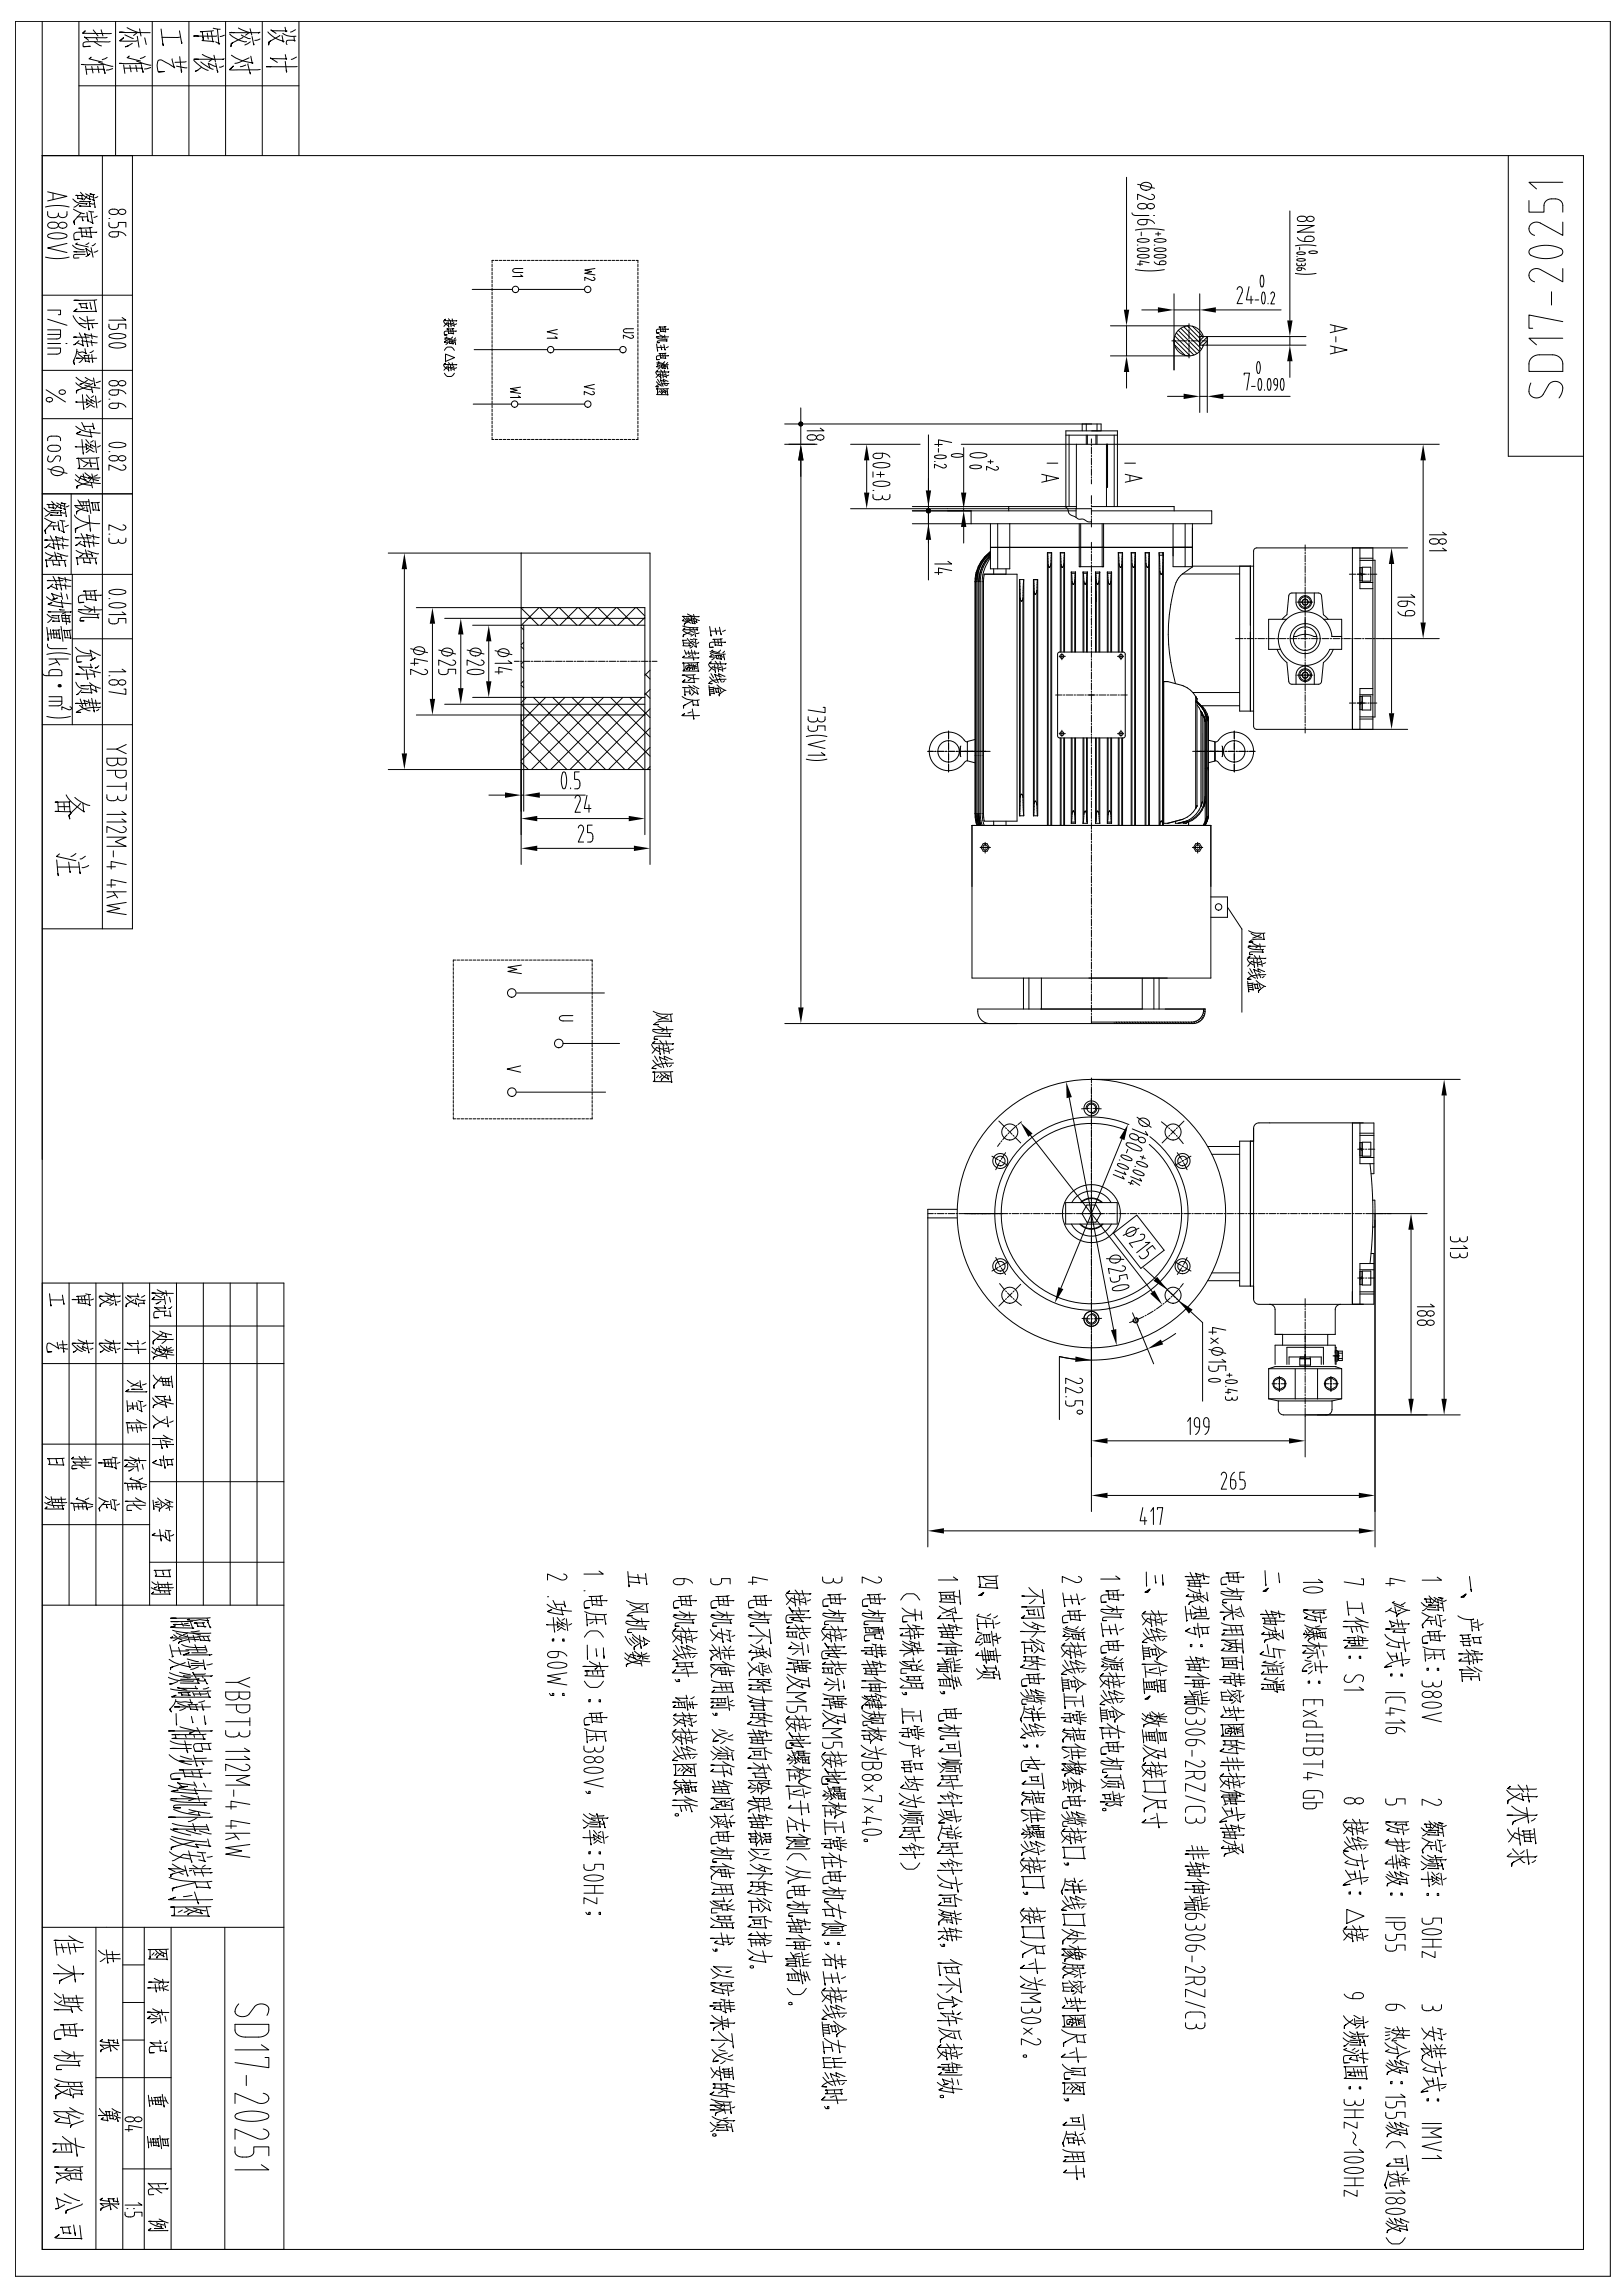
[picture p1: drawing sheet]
<svg xmlns="http://www.w3.org/2000/svg" width="840mm" height="1187mm" viewBox="0 0 840 1187" stroke-linecap="round" stroke-linejoin="round" font-family="sans-serif">
<!-- layer: 04 -->
<g fill="none" stroke="#000" stroke-width=".52">
<path d="M255 137v1M255 139v1M255 135v1M256 135h2M258 135h2M260 135h2M262 135h2M265 135h1M267 135h1M269 135h1M271 135h1M273 135h1"/>
<path d="M275 135h1M277 135h1M279 135h1M281 135h2M283 135h2M285 135h2M287 135h2M290 135h1M292 135h1M294 135h1M296 135h1M298 135h1"/>
<path d="M300 135h1M302 135h1M304 135h1M306 135h2M308 135h2M310 135h2M312 135h2M315 135h1M317 135h1M319 135h1M321 135h1M323 135h1"/>
<path d="M325 135h1M327 135h1M329 135h1v1M330 137v1M330 139v1M255 141v1M255 143v1M255 145v1M255 147v1M255 149v2M255 151v2M255 153v2"/>
<path d="M255 155v2M255 157v2M255 160v1M330 141v1M330 143v1M330 145v1M330 147v1M330 149v2M330 151v2M330 153v2M330 155v2M330 157v2"/>
<path d="M330 160v1M255 162v1M255 164v1M255 166v1M255 168v1M255 170v1M255 172v1M255 174v2M255 176v2M255 178v2M330 162v1M330 164v1"/>
<path d="M330 166v1M330 168v1M330 170v1M330 172v1M330 174v2M330 176v2M330 178v2M255 180v2M255 182v2M255 185v1M255 187v1M255 189v1"/>
<path d="M255 191v1M255 193v1M255 195v1M255 197v1M255 199v2M330 180v2M330 182v2M330 185v1M330 187v1M330 189v1M330 191v1M330 193v1"/>
<path d="M330 195v1M330 197v1M330 199v2M255 201v2M255 203v2M255 205v2M255 207v2M255 210v1M255 212v1M255 214v1M255 216v1M255 218v1"/>
<path d="M255 220v1M330 201v2M330 203v2M330 205v2M330 207v2M330 210v1M330 212v1M330 214v1M330 216v1M330 218v1M330 220v1M255 222v1"/>
<path d="M255 224v2M255 226v1M256 227h2M258 227h2M260 227h2M262 227h2M265 227h1M267 227h1M269 227h1M271 227h1M273 227h1M275 227h1"/>
<path d="M277 227h1M279 227h1M281 227h2M283 227h2M285 227h2M287 227h2M290 227h1M292 227h1M294 227h1M296 227h1M298 227h1M300 227h1"/>
<path d="M302 227h1M304 227h1M306 227h2M308 227h2M310 227h2M312 227h2M315 227h1M317 227h1M319 227h1M321 227h1M323 227h1M325 227h1"/>
<path d="M327 227h1M330 222v1M330 224v2M330 226v1h-1M235 499v1M236 497h-1v1M236 497h2M238 497h2M241 497h1M243 497h1M245 497h1M247 497h1"/>
<path d="M249 497h1M251 497h1M253 497h1M255 497h2M257 497h2M259 497h2M261 497h2M263 497h2M266 497h1M268 497h1M270 497h1M272 497h1"/>
<path d="M274 497h1M276 497h1M278 497h1M280 497h2M282 497h2M284 497h2M286 497h2M288 497h2M291 497h1M293 497h1M295 497h1M297 497h1"/>
<path d="M299 497h1M301 497h1M303 497h1M305 497h1v1M306 499v1M235 501v1M235 503v1M235 505v1M235 507v1M235 509v1M235 511v2M235 513v2"/>
<path d="M235 515v2M235 517v2M235 519v2M306 501v1M306 503v1M306 505v1M306 507v1M306 509v1M306 511v2M306 513v2M306 515v2M306 517v2"/>
<path d="M306 519v2M235 522v1M235 524v1M235 526v1M235 528v1M235 530v1M235 532v1M235 534v1M235 536v2M235 538v2M306 522v1M306 524v1"/>
<path d="M306 526v1M306 528v1M306 530v1M306 532v1M306 534v1M306 536v2M306 538v2M235 540v2M235 542v2M235 544v2M235 547v1M235 549v1"/>
<path d="M235 551v1M235 553v1M235 555v1M235 557v1M235 559v1M306 540v2M306 542v2M306 544v2M306 547v1M306 549v1M306 551v1M306 553v1"/>
<path d="M306 555v1M306 557v1M306 559v1M235 578v1h1M235 561v2M235 563v2M235 565v2M235 567v2M235 569v2M235 572v1M235 574v1M235 576v1"/>
<path d="M236 579h2M238 579h2M241 579h1M243 579h1M245 579h1M247 579h1M249 579h1M251 579h1M253 579h1M255 579h2M257 579h2M259 579h2"/>
<path d="M261 579h2M263 579h2M266 579h1M268 579h1M270 579h1M272 579h1M274 579h1M276 579h1M278 579h1M280 579h2M282 579h2M284 579h2"/>
<path d="M286 579h2M288 579h2M291 579h1M293 579h1M295 579h1M297 579h1M299 579h1M301 579h1M303 579h1M306 561v2M306 563v2M306 565v2"/>
<path d="M306 567v2M306 569v2M306 572v1M306 574v1M306 576v1M306 578v1h-1"/>
</g>
<!-- layer: 01 -->
<g fill="none" stroke="#000" stroke-width=".52">
<path d="M41 11v70M155 11v70M41 44h114M22 81h797v1083h-797zM69 81v400h-47M780 81v155h39M244 150h21M268 150h34M621 174h4v5h-4zM623 174a8 8 0 0 0-12-4 8 8 0 0 0 0 13 8 8 0 0 0 12-4M245 181h38M287 181h34"/>
<path d="M245 209h20M268 209h34M406 219h164v4M414 211v19M560 219v4M562 219v4M568 219v4M406 230h16M414 238v9M418 226l2-1a1.5 1.5 0 0 1 2 1 1.5 1.5 0 0 1-2 2l-2-1zM423 225a1.6 1.6 0 0 1 3 0 1.6 1.6 0 0 1-1 3l-2-1-1-1zM424 222l2 1h-8"/>
<path d="M542 240h5M551 225h27M553 225v37M562 225v5M568 225v5M572 230v32M573 230v22M576 225v37M582 240h5M572 252h1v-22h-16v33M512 271v23h10M551 262v-39h27v39"/>
<path d="M557 264h-55v7h125v-7h-62M557 262h-35v2M565 262h42v2M565 263h-8v5M617 271v22M270 286h66v112h-66zM526 297v128M617 283h-10v5M647 293v75M649 293h-8v75h8M649 284h1h60v93h-60h-1v-92zM700 284v93"/>
<path d="M704 284v21h6M704 290h7v81h-7M704 289h6M704 294h1M704 296l1 1M704 297l1 1M705 294h4v7h-4zM334 314v56M562 306v5M567 306v5M670 307l1 7 2 2h2h3l1-2 1-7M674 310h2l1 2-1 1h-2v-1z"/>
<path d="M704 301h6M704 301h1M334 324h-63v37h63M547 338l34-1 1 1v43v1h-34l-1-1zM661 336l2 4 3 3 1 10 1 1h15l1-1 1-10 3-3 2-4M663 320l3-2 1-10v-1h15l2 1 1 10 2 2M666 320h-10v16h6M669 329l6-1 6 1M685 320h9v16h-6a14 14 0 0 1-22 4 14 14 0 0 1 3-22 14 14 0 0 1 20 11h5M670 354l1-7 2-2h2h3l1 2 1 7M674 348h2l1 1-1 2h-2v-2zM704 360h6"/>
<path d="M710 356h-6v21M621 365h20M704 372h6M704 367h1M704 360h1M705 360h4v7h-4zM705 364h-1M705 363l-1 1M504 383l-4 1v10l4 1M625 383l4 1v10l-4 1M562 420v5M567 420v5"/>
<path d="M503 427h123v79h-123zM509 437h2l1 2-1 1h-2l-1-1zM619 437h2l1 2-1 1h-2l-2-1zM626 464h9v11h-9M635 469l7 12v43M645 496l1 2 3 1M646 490l3 1h5M646 496l1-1-1 1h9M646 482a12 12 0 0 0 8 1M647 490h-1h9M647 483l6 2M648 488l3 2"/>
<path d="M649 496v5v-1M649 494l2 3M650 498l-3-1-2 3M650 497l1 3M651 499h2M651 490h-1M651 495l1 2M652 488v3M652 498h-1M652 484l-4 1M653 497v3M653 491v2h-5h-2v1h2h-2"/>
<path d="M654 483v3h-5l-3 1h2h-2M655 498l-2 1M267 514h46M529 506v16M532 506v16M539 506v16M591 506v16M597 506v16M600 506v16M645 508l1 5v-1M646 503l4 3M646 511h2"/>
<path d="M647 501l1 3M648 509l1 3h-3M648 510h-2M648 509h-2M650 504l1 2M650 507l5 4M651 509h-2v3h2l-1-3M651 503v-2l3 2M651 504l1 2M651 509l1 2M652 503l-3-1v1M654 505l-1 1"/>
<path d="M654 510l-3 3v1l1-2M655 504l-7 1-3 2h2h-2M291 540h30M512 530h105l3-1 2-2 1-2v-3h-117v3l1 2 2 2 3 1M623 522l-1 2-1 3-2 1-2 1h-52M267 565h46M582 585a47 47 0 0 0-64 44 47 47 0 0 0 67 41 47 47 0 0 0 10-78M584 582a50 50 0 0 0-69 48 50 50 0 0 0 73 42 50 50 0 0 0 7-84M649 590h-2v75h2M700 581h11v26h-2M700 581v94M704 581v21h7"/>
<path d="M704 588h7M704 586h7M704 599h7M704 594l1 1M704 595h1M704 591h1M704 598h1M705 591h4v7h-4zM705 581h-54l-2 1v2v88v2l2 1h54M709 602l1 19M495 626h-15v4h15M551 622h27v11h-27z"/>
<path d="M554 633a12 12 0 0 0 21 0M554 622a12 12 0 0 1 21 0M559 633l3 2 2 1 4-1 2-2M559 622l3-1 2-1 3 1 3 1M562 624h5l3 4-3 4h-5l-2-4zM710 621h1v7v7h-1M710 621v14M710 635l-1 19M704 657h7M704 658h1M705 658h4v7h-4zM709 649h2v26h-11"/>
<path d="M711 654h-7v21M22 664h.1M22 664h125v500M77 664v167M657 675l2 1 1 1v14h31v-14l1-1 2-1M704 668h7M704 670h7M704 665h1M705 661h-1M705 661l-1 1M664 691v5M687 691v5"/>
<path d="M687 691h.1M691 697v9M691 699h1v5h-1M692 699h.1M692 699h2v5h-2zM66 714l3 2 3 1M72 715l-4 2M72 714l1 4v-1M74 719h-6h2M76 716l-2 1M656 708h38M659 715l3-2 3 2v3l-3 1-3-1z"/>
<path d="M660 706v-10h31v10M666 706v-9h19v9M667 706v-4h17v4M670 708v16M672 703h6v3h-6zM673 702v1M675 702v1M675 702l1 1M678 702v1M682 708v16M686 715l3-2 2 2v3l-2 1-3-1zM691 707l3 1"/>
<path d="M691 707h-31l-4 1v16l5 1M692 704h.1M692 703h2M692 702h.1M692 701v1M692 700h2M694 708v16M65 720l2-1-2 1h11M66 725v6v-2M66 737v5M66 728h5M66 739h4"/>
<path d="M67 736h-2h8M68 738l1 3M68 729h-1M68 726l1 3v-1M70 737l1 4M71 735l5 2M71 726v3M71 725h3M72 737l1 3M73 725l1 5h-2M76 727l-2 1M76 739h-5"/>
<path d="M656 724h38M661 725l1 5 1 2h1h23l2-2v-5M661 725h28M694 724l-5 1M325 813v8v-1M325 816l9 1M330 815l1 4h-6M334 814l1 6-1-1M508 816l4 2h3M515 816l1 6-10-1h1M515 819h-5v2M516 815l-10 1h1v5v-1"/>
<path d="M593 813v8v-1M598 815v4M601 815l1 5v-1M654 813l1 8M655 820h.1M661 814l1 5v-1M760 816l1 8v-2M22 831h125M50 831h.1M64 831v166M324 840l4 1h7M324 828a16 16 0 0 0 11 2"/>
<path d="M326 839h-2h12M326 830l3 2 4 1M327 837l4 2M331 839l-2 1M332 837v4M333 831l-6 2M334 830l1 4h-3a10 10 0 0 0-8 2h3h-2M505 837l1 6M506 835l-1 1 8 2M509 824l-1 2h-2l3-2-2 2M510 838v4M513 835l-2 1"/>
<path d="M514 838v5v-1M516 836l-2 1M517 840h-2M591 836l1 2 3 2M591 835l2-1-2 1h13M595 822l-1 2h-2l3-2-2 2M595 836l1 6v-1M596 833l2 3M598 838l-4-1-3 4M598 837v4M598 839l3 1M599 833l1 3"/>
<path d="M600 838h-2M601 837v4M604 838l-2 1M654 835h-2h8M655 833l1 4M656 822l-1 1h-2l3-1-2 1M657 838v2M660 837h-7h1v3l6 1-1-4M661 834l1 3v-1M665 839h-11M665 836l-7-2 1 3M754 836a9 9 0 0 0 8 2h-1l1 6"/>
<path d="M758 825l-1 1h-1l2-1-1 1M764 839l-2 1M764 838l1 6v-1M323 858a12 12 0 0 0 8 3M323 847l4 4M326 848l2 3M327 846l3 2 3 1M327 847l3 3M327 855l1 3h1l-4-1-2-2M328 854l4 3M329 859l7 1M329 857l-3-1-1 2"/>
<path d="M330 859l-6 2v1l1-1M331 846l1 7-1-1M331 850l-3 2v2l1-2M331 859l1 3M332 857l-1 1M332 855l1 4M332 858h3M334 841v2h-8h-1v2h2l-2-1M335 855l-2 1M336 857h-6h1M336 849l-3-2 1 4 1-1-2 2M505 857l1-2-1 2h13"/>
<path d="M506 840h8M506 845h2M508 846h-1a5 5 0 0 0-2 4h2h-2M508 854l1 5h3l-1-5M508 848h-1M508 850l-1 1M509 853l1 8v-1M510 846l1 3M512 846h-3v4h3v-4M513 844l1 8M514 848l1 1M514 854l-2 1v-1l1 5h1v-4"/>
<path d="M515 853l1 7v-1M515 847h-1h1M515 845l1 6M518 847l-2 1h1M591 851l1 8v-1M591 845l3 2 3 2M592 855l2 1M592 843l2 3M594 853l1 4h-3M594 854h-3M595 853h-4M597 846l1 3"/>
<path d="M597 851l4 3 3 1M597 859l7 3M598 853h-3h1v3h3l-1-3M599 845l-1-2 5 2M599 846l1 3M599 853l1 3M600 845l-5-2 1 2M603 848l-2 1M603 855l-5 3 1 1v-1l1-1M604 847h-5a9 9 0 0 0-8 3h2h-2M654 842l6 2-1-2M655 860h-2l6 1"/>
<path d="M656 851v5M656 844l1 3M658 845l1 2M659 847l3 2M660 847l-6 2v1l1-1v-1M660 845v2M661 860h-2M662 854v4M662 845l-4 1h-5l1-1-1 1M663 843l1 5-3-2M665 854l-6-1v5l-7-2 2-1-2 1M755 859l1-1-1 1 6 1"/>
<path d="M759 854l2 3M759 857l-2 1M760 856v5v-1M761 846h-6h1l1 2h3l-1-2M761 849h-6h2v3v-1l4 1-1-3M761 854l4 1M762 841l2 1M762 857v4v-1M763 854v3M764 857v3M766 847h-4l1 3h3l-1-3M767 859h-5"/>
<path d="M767 856h-12h1M767 840l-2 1M505 863l1 2 3 1 3 1M508 867l-2 2M510 865h-2h7h-1v4l1-1h-6M514 866l3 1M515 862l1 2-1-1h-5l-1-1 2 3M517 865v4M591 869l1 7v-1M592 871l6-1h-1v4h1h-6M592 862l1 6M592 861h-1h10"/>
<path d="M593 865l6 1M593 871v2v-1M594 870l1 3M595 878l-1 1h-2l3-1-2 1M596 870v3M597 872h3M598 863l-3 1h1M598 869l1 7v-1M600 863v4M601 873h1M602 871h-1M603 869h-4h1l1 6h2l-1-6"/>
<path d="M604 864l-3 1h1M655 868l-1 1 7 1M656 872v1M656 863v3v-1M656 864h5M657 872l1 1M658 863l1 2M659 871h2M659 872v2h-6l1-1-1 1M659 872h-7h2M660 871l1 5-2-1M660 863l1 3"/>
<path d="M661 868l-1 1M662 872l1 1h-3M663 862h-10h2M663 864v3l-11-1 2-1-1 1M664 872v2h-4M664 860l-2 1M664 869l-2 1M664 863h-1M664 872h-4M756 865v5v-1M756 868h9M757 864h-2h7"/>
<path d="M759 862l5 3M761 868v1M762 866h-6M763 863l4 2M765 866v4v-1M591 889a12 12 0 0 0 8 3M591 895l1 7v-1M591 898h6M593 896v5M595 886l1 3h1l-5-1-1-1M596 886l3 2M596 897v3"/>
<path d="M596 890l8 1M597 888l-3-1-1 3M598 891l-6 2v1v-2M598 896l-4 1 1 4h3l-1-4M598 895l1 7M599 891l1 2M599 888l-1 2M599 886l1 4M600 889l3 1M601 897l1 3M602 887h-2M604 888h-7h2"/>
<path d="M604 896l-5 1h1v4h4l-1-4M591 914l1 2 3 2M591 904l3 3 5 3v-2l4 1v1l-1-5M591 913l2-1-2 1 13 1M592 903a19 19 0 0 0 10 3M595 914l1 6v-1M596 912l2 3M598 917l-4-1-3 3M598 915v5M598 918h3M598 906l-6 4v1v-1l1-1M599 912l1 3"/>
<path d="M600 916l-2 1M601 915v4M604 917h-2M591 929l5 2 4 1 4-1M598 938l2 8-1-1M599 932l-7 4v2v-2l1-1M599 932v4v-1l4 1-1-4M603 921l-12 1h1l1 5h-1h11v1l-1-6M779 926l4 3 5 2v1l-1-4M780 925l1-1-1 1 15 1M782 935l2 1 6 3M785 924l3 3"/>
<path d="M786 928l-6 4v1v-1l1-1M790 935l1 8v-1M790 924l1 3M790 928l1 5v-1M790 940l-7 3-1 1 1-1 1-1M795 939h-15h3M795 929l-7 1M598 940l-3 1M604 943h-13l2-1-2 1M780 946a8 8 0 0 0 6 6M782 959l-2 2h14l1-1M783 957l2 3"/>
<path d="M786 946l1 9-1-1M788 950l-4-2-4 5M789 951h5M789 958l-2 1M790 957l1 8v-2M792 947l-5 1 1-1 1 6h3l-1-6M793 949h-5M794 946v8v-1M794 941l-2 1M786 962l3 2M788 961l-6 3v2v-2l1-1M794 963l-1 1"/>
<path d="M22 997h125M50 997v167M55 997h.1M89 997v167M116 997v167M147 1164h.1"/>
<circle cx="675" cy="312" r="3"/>
<circle cx="675" cy="312" r="2.8"/>
<circle cx="549" cy="340" r="1"/>
<circle cx="580" cy="340" r="1"/>
<circle cx="675" cy="330" r="8"/>
<circle cx="675" cy="330" r="6"/>
<circle cx="675" cy="349" r="3"/>
<circle cx="675" cy="349" r="2.8"/>
<circle cx="549" cy="380" r="1"/>
<circle cx="580" cy="380" r="1"/>
<circle cx="510" cy="438" r="1.3"/>
<circle cx="620" cy="438" r="1.3"/>
<circle cx="630" cy="469" r="1.7"/>
<circle cx="565" cy="574" r="4"/>
<circle cx="565" cy="574" r="2.2"/>
<circle cx="522" cy="586" r="4"/>
<circle cx="607" cy="586" r="4"/>
<circle cx="517" cy="601" r="4"/>
<circle cx="517" cy="601" r="2.5"/>
<circle cx="612" cy="601" r="2.5"/>
<circle cx="612" cy="601" r="4"/>
<circle cx="565" cy="628" r="15"/>
<circle cx="565" cy="628" r="69"/>
<circle cx="517" cy="655" r="2.5"/>
<circle cx="517" cy="655" r="4"/>
<circle cx="612" cy="655" r="2.5"/>
<circle cx="612" cy="655" r="4"/>
<circle cx="522" cy="670" r="4"/>
<circle cx="607" cy="670" r="4"/>
<circle cx="565" cy="682" r="2.2"/>
<circle cx="565" cy="682" r="4"/>
<circle cx="587" cy="683" r="1.1"/>
<circle cx="662" cy="716" r="3"/>
<circle cx="689" cy="716" r="3"/>
</g>
<!-- layer: 08 -->
<g fill="none" stroke="#000" stroke-width=".52">
<path d="M583 92v68M589 95l8 2M591 95a2.7 2.7 0 0 1 3-1 2.7 2.7 0 0 1 1 4 2.7 2.7 0 0 1-3 1 2.7 2.7 0 0 1-1-4zM586 110l1 1 7 1M587 119l8-1 7 1M589 106l2-1a1.5 1.5 0 0 1 2 2 1.5 1.5 0 0 1-2 1h-2v-1zM589 114h1h3v1l-1 1h-2l-1-1zM593 114h3l1 2M594 106a1.6 1.6 0 0 1 2-1 1.6 1.6 0 0 1 0 3h-2l-1-1zM596 101h1a1.6 1.6 0 0 1 0 2 1.6 1.6 0 0 1-3 0l-5-2v2M597 112h.1M667 109v57"/>
<path d="M671 117h9l-9 3h9M671 112h3a1.5 1.5 0 0 1 2 1 1.5 1.5 0 0 1-2 2l-2-1h-1zM677 112a1.6 1.6 0 0 1 2 0 1.6 1.6 0 0 1 0 3l-2-1-1-1zM587 140h8h7M588 127h1M588 137h3M589 124h4a.9 .9 0 0 1 1 0 .9 .9 0 0 1 0 1h-4a1 1 0 0 1-1 0 1 1 0 0 1 0-1zM589 129l4-1a.9 .9 0 0 1 1 0 1 1 0 0 1 0 2h-4a1 1 0 0 1-1 0 1 1 0 0 1 0-1zM589 132h4a.9 .9 0 0 1 1 0 .9 .9 0 0 1 0 1h-4a1 1 0 0 1-1 0 1 1 0 0 1 0-1zM590 120v2M594 136l-4-1v2M597 135l1 1 2 1h2l1-1-1-1h-1l-1 1v1"/>
<path d="M597 127h.1M597 124h5a.9 .9 0 0 1 1 0 .9 .9 0 0 1 0 1h-4a1 1 0 0 1-1 0 1 1 0 0 1-1-1zM597 129l5-1a.9 .9 0 0 1 1 0 1 1 0 0 1 0 2h-4a1 1 0 0 1-1 0 1 1 0 0 1-1-1zM597 132h5a.9 .9 0 0 1 1 0 .9 .9 0 0 1 0 1h-4a1 1 0 0 1-1 0 1 1 0 0 1-1-1zM598 121h3M599 120v2M670 127h5h6M671 136v2h2v-1M671 133h.1M671 131l3-1a.7 .7 0 0 1 1 0 .7 .7 0 0 1 0 1l-3 1zM671 134h3a.7 .7 0 0 1 1 0 .7 .7 0 0 1 0 1h-3zM671 139h2l-1 1-1-1z"/>
<path d="M671 123l3 2h4a1.5 1.5 0 0 0 2-1 1.5 1.5 0 0 0-2-2l-3 1v2M672 128v1M673 139l2 1M673 137h.1M675 136v2l-2-1M677 130h3a.7 .7 0 0 1 1 0 .7 .7 0 0 1 0 1h-3zM607 152v39M621 152v61M640 150v-1a1.6 1.6 0 0 1 3 0 1.6 1.6 0 0 1 0 2l-3 6h3M646 148l-1 7h3M647 153v4M649 155h2"/>
<path d="M653 143a3 3 0 0 1 1 4 .9 .9 0 0 1 0 1 1 1 0 0 1-2 0v-3zM653 151a3 3 0 0 1 1 4v1a.9 .9 0 0 1 0 1 .9 .9 0 0 1-1 0v-3zM656 157h.1M657 152l1-1a1.1 1.1 0 0 1 1 1 1.1 1.1 0 0 1 0 1l-2 4h2M670 141l5 1 6-1M56 168l1 2h1h3v-2h4v2M57 173h3h3a1.2 1.2 0 0 1 2 0 1.2 1.2 0 0 1 0 2h-3h-4a1.3 1.3 0 0 1-1 0 1.3 1.3 0 0 1 0-2zM57 178l3-1 3 1a1.2 1.2 0 0 1 2 0 1.2 1.2 0 0 1 0 1l-3 1h-4a1.3 1.3 0 0 1-1 0 1.3 1.3 0 0 1 0-2zM63 164l2 2h-9M574 169h41M583 169v15M591 160h8"/>
<path d="M607 160h14M607 176l9 8M608 178l5 6M608 174l10 10M609 172l10 11M610 171l11 11M611 170l11 11M612 169l9 8M614 169l7 6M617 169l5 5M621 174h.1M622 179h.1"/>
<path d="M623 174l-2 2M625 179h51M625 178l-1 1M625 176l-3 3M625 174l-4 4M629 160h34M667 174v5M676 174h-51v39M688 168l9 2-9 2M688 179l9 2-9 2M691 169v3M691 180v3"/>
<path d="M691 174v3M574 184h41M583 192v9M644 194v-1h2l-1 9M647 200h2M651 187a3 3 0 0 1 1 4v1a.9 .9 0 0 1 0 1 .9 .9 0 0 1-1 0l-1-3zM651 196a3 3 0 0 1 2 4 1 1 0 0 1 0 2 1 1 0 0 1-2 0v-3zM656 196a3 3 0 0 1 1 4 1 1 0 0 1 0 2 .9 .9 0 0 1-1 0v-3zM661 199h-1l-1-1v-1l1-1 1 1v2l-1 2-1 1M663 196a3 3 0 0 1 1 4 1 1 0 0 1 0 2 .9 .9 0 0 1-1 0l-1-3zM667 187v8M413 219h1z"/>
<path d="M413 220l1-1zM414 218h.1M414 219h.1M414 218v1zM414 219v1zM414 219l1 1zM414 219h1zM415 218l-1 1zM415 219h-1zM604 205h8M621 205h4M633 205h34"/>
<path d="M654 202h.1M56 234h1M57 230l3-1h3a1.2 1.2 0 0 1 2 0 1.2 1.2 0 0 1 0 2l-3 1-4-1a1.3 1.3 0 0 1-1 0 1.3 1.3 0 0 1 0-1zM57 236h2a1.5 1.5 0 0 1 2 1 1.5 1.5 0 0 1-2 2l-2-1-1-1zM62 236a1.6 1.6 0 0 1 2 0 1.6 1.6 0 0 1 0 2h-2l-1-1zM408 230h15M414 220v-1zM414 238v283M440 230h36M448 238v17M452 235h1h3v1l-1 1h-2l-1-1zM456 235h3l1 2"/>
<path d="M480 225v75M483 239h1M484 236h4a.9 .9 0 0 1 1 0 .9 .9 0 0 1 0 1h-4a1 1 0 0 1-1 0 1 1 0 0 1 0-1zM484 230h3M485 232v2M492 235h5a.9 .9 0 0 1 1 0 .9 .9 0 0 1 0 1l-4 1a1 1 0 0 1-1-1 1 1 0 0 1-1-1zM492 229l-6-1v3M497 230h60M499 232v23M502 235l3-1h4a1.2 1.2 0 0 1 1 1 1.2 1.2 0 0 1 0 1l-3 1h-3a1.3 1.3 0 0 1-2 0 1.3 1.3 0 0 1 0-2zM511 239h3M512 238v2"/>
<path d="M572 230h173M736 238v84M64 241h1a1.6 1.6 0 0 1-1 2 1.6 1.6 0 0 1-2 0l-6-2v2M452 256v2h1h2l1-1M452 244v3M452 254h.1M452 240l3-1 3 1a1.2 1.2 0 0 1 2 0 1.2 1.2 0 0 1 0 1l-3 1h-3a1.3 1.3 0 0 1-2 0 1.3 1.3 0 0 1 0-2zM452 250l3-1h3a1.2 1.2 0 0 1 2 0 1.2 1.2 0 0 1 0 2l-3 1-3-1a1.3 1.3 0 0 1-2 0 1.3 1.3 0 0 1 0-1zM454 246h3M456 244v3M456 257h.1M460 256v1a2.1 2.1 0 0 1-2 2 2.1 2.1 0 0 1-2-2"/>
<path d="M489 240v1a1.1 1.1 0 0 1 0 1 1.1 1.1 0 0 1-2 0l-4-2v2M502 241h4a.9 .9 0 0 1 1 0 .9 .9 0 0 1 0 1h-4a1 1 0 0 1-1 0 1 1 0 0 1 0-1zM515 241l1 1a1.1 1.1 0 0 1 0 1 1.1 1.1 0 0 1-2 0l-4-2v2M56 278v2l2 1h2l1-1M56 276h1M61 279v1M64 272h1a1.6 1.6 0 0 1-1 2 1.6 1.6 0 0 1-2 0l-6-2v2M65 278v2a2.1 2.1 0 0 1-2 1 2.1 2.1 0 0 1-2-1M440 263h117M472 264h30M472 271h30M472 262h50"/>
<path d="M479 264h1zM479 265l1-1zM480 263h.1M480 264h.1M480 263v1zM480 264v1zM480 264l1 1zM480 264h1zM481 263l-1 1zM499 263v1M499 273v8M740 279h2a1.5 1.5 0 0 1 2 1 1.5 1.5 0 0 1-2 2l-2-1v-1z"/>
<path d="M745 279a1.6 1.6 0 0 1 2 0 1.6 1.6 0 0 1 0 2h-1h-1zM746 275l2 2h-9M201 286h69M209 295v95M484 296h3M490 290l2 2h-8M492 295l-6-1v3M700 284h28M720 292v77M746 284l2 1h-9M56 310h1M57 306l3-1h3a1.2 1.2 0 0 1 2 0 1.2 1.2 0 0 1 0 2l-3 1-4-1a1.3 1.3 0 0 1-1 0 1.3 1.3 0 0 1 0-1z"/>
<path d="M57 313l3-1h3a1.2 1.2 0 0 1 2 0 1.2 1.2 0 0 1 0 2l-3 1-4-1a1.3 1.3 0 0 1-1 0 1.3 1.3 0 0 1 0-1zM63 317l2 1h-9M215 314h119M230 320h104M270 315l9 9M279 314l-9 10M279 314l9 10M289 314l-9 10M289 314l9 10M299 314l-9 10M299 314l9 10M309 314l-9 10"/>
<path d="M309 314l9 10M319 314l-9 10M319 314l9 10M329 314l-9 10M329 314l5 5M334 320l-4 4M723 317l3 1 4 1a1.5 1.5 0 0 0 2-2 1.5 1.5 0 0 0-2-1h-3v3M723 312l2-1h3v2l-1 1h-3l-1-1zM728 311l2 1 2 1M730 308l2 1h-9M56 320l1 2 1 1 3-1v-2h4v2M212 336l9 2"/>
<path d="M214 335a2.7 2.7 0 0 1 4 0 2.7 2.7 0 0 1 1 3 2.7 2.7 0 0 1-3 1 2.7 2.7 0 0 1-2-4zM224 323v39M227 336l9 2M229 336a2.7 2.7 0 0 1 3-1 2.7 2.7 0 0 1 2 4 2.7 2.7 0 0 1-4 1 2.7 2.7 0 0 1-1-4zM238 328v28M242 336l8 2M244 336a2.7 2.7 0 0 1 3-1 2.7 2.7 0 0 1 1 4 2.7 2.7 0 0 1-3 1 2.7 2.7 0 0 1-1-4zM244 324h27M253 332v21M256 337l9 2M258 337a2.7 2.7 0 0 1 4-1 2.7 2.7 0 0 1 1 3 2.7 2.7 0 0 1-4 1 2.7 2.7 0 0 1-1-3zM270 335l1 1"/>
<path d="M270 325l1 1M271 332l-1 2M716 330h29M56 350h1M57 352h2a1.5 1.5 0 0 1 2 1 1.5 1.5 0 0 1-2 1h-2l-1-1zM62 352a1.6 1.6 0 0 1 2 0 1.6 1.6 0 0 1 0 2h-2l-1-1zM63 346l2 2h-9M64 357h1v2l-9-1M212 343h4M220 346l1 1a1.6 1.6 0 0 1 0 2 1.6 1.6 0 0 1-3 0l-6-3v3M221 342l-7-1v3M227 346v2l2 1h2l1-3h4v3"/>
<path d="M234 342h1a1.6 1.6 0 0 1 0 2 1.6 1.6 0 0 1-2 0l-6-2v2M242 347l3-1 3 1a1.2 1.2 0 0 1 2 0 1.2 1.2 0 0 1 0 1l-3 1h-3a1.3 1.3 0 0 1-2 0 1.3 1.3 0 0 1 0-2zM249 342h1a1.6 1.6 0 0 1 0 2 1.6 1.6 0 0 1-3 0l-5-2v2M256 348h4M263 342l2 1h-9M265 347l-7-2v4M270 355l1 1M270 345l1 1M271 352l-1 2M271 342l-1 2M334 359l2 2M334 349l2 2"/>
<path d="M336 357l-2 2M336 347l-2 2M215 370h119v62M230 364h104M244 361h27v59M270 370v77M270 375l23 23M270 365l33 33M272 361l-2 3M276 361l37 37M282 361l-12 13M286 361l37 37"/>
<path d="M292 361l-22 23M296 361l37 37M302 361l-32 33M306 361l30 30M312 361l-37 37M316 361l20 20M322 361l-37 37M326 361l10 10M332 361l-37 37M336 377l-21 21M336 367l-31 31M418 371v2h1h3l1-1"/>
<path d="M418 376v2h2h2l1-2h4v2M423 372h.1M426 366h1v3l-9-2M427 371v1a2.1 2.1 0 0 1-2 2 2.1 2.1 0 0 1-2-2M700 377h28M201 398h69M270 394l3 4M270 384l13 14M291 400a1.4 1.4 0 0 1 2 0 1.4 1.4 0 0 1 0 2v4a1.2 1.2 0 0 1 0 2 1.2 1.2 0 0 1-2 0l-1-4zM300 399h-3v4l2 1 1 1v3h-3M336 398v49M336 397l-1 1"/>
<path d="M336 387l-11 11M417 381l5-1 6 1M417 393l5 1 6-1M425 389l2 2h-9M427 383l-9 2 9 2M253 411h8M270 411h1M279 411h24M295 408h.1M297 413l1-1a1.6 1.6 0 0 1 2 0 1.6 1.6 0 0 1 0 3l-3 5h3M304 412l-2 6h4M305 416v4"/>
<path d="M278 424h47M278 439h50M299 428l1-1a1.6 1.6 0 0 1 2 1 1.6 1.6 0 0 1 0 2l-3 6h3M306 427h-2v4h2l1 2-1 2-2 1M406 530h120M576 529l1 1M577 529l1 1M579 529l1 1M580 529l1 1M582 529v1M583 529l1 1M584 529l1 1"/>
<path d="M586 529v1M587 529l1 1M588 529l1 1M590 529l1 1M591 529l1 1M593 529v1M594 529l1 1M595 529l1 1M597 529l1 1M598 529l1 1M600 529v1M601 529l1 1"/>
<path d="M602 529l1 1M604 529l1 1M605 529l1 1M607 529v1M608 529l1 1M609 529l1 1M611 529v1M612 529l1 1M613 529l1 1M615 529l1 1M616 529l1 1M617 529l1 1"/>
<path d="M619 528v1M620 528v1M620 527l1 1M621 527l1 1M622 526v1M622 525l1 1M622 524l1 1M623 523v1M623 522h.1M565 559h190M553 568l23 120M588 578l8 5"/>
<path d="M590 579a3 3 0 0 1 3 0 3 3 0 0 1 1 3 3 3 0 0 1-3 0 3 3 0 0 1-1-3zM747 567v157M533 587l63 82M580 598h2l2 1a1 1 0 0 1 2 0 1.1 1.1 0 0 1-1 2l-3-1-2-1zM580 589l-31 78M583 592h3l3 1a1.2 1.2 0 0 1 2 1 1.2 1.2 0 0 1-1 2l-3-1-3-1a1.5 1.5 0 0 1-1-2zM583 595v2M585 587h1h2a1.5 1.5 0 0 1 1 2 1.5 1.5 0 0 1-2 1l-2-1zM586 584l8 3-1-2M589 589a1.9 1.9 0 0 1 3 0 1.9 1.9 0 0 1 0 2 1.9 1.9 0 0 1-2 0 1.9 1.9 0 0 1-1-2zM590 598l2 1M592 598l-1 2"/>
<path d="M576 608l6 2-1-1M577 606l5 2v-2M578 602h2l3 1a.9 .9 0 0 1 1 1 .9 .9 0 0 1-1 1l-3-1-2-1zM579 600h.1M584 612l2 1M585 613l1-2 4 2M585 609l6 2-1-1M586 606h2l3 1a.9 .9 0 0 1 1 0 .9 .9 0 0 1-1 1l-3-1-2-1zM587 604h.1M588 601h2l2 1a1.1 1.1 0 0 1 2 1 .9 .9 0 0 1-1 1l-3-1-2-1zM480 630v170M576 638l12-9 14 18-12 9z"/>
<path d="M583 636a2.2 2.2 0 0 1 3-1 2.2 2.2 0 0 1 2 3 2.6 2.6 0 0 1-3 2 2.6 2.6 0 0 1-2-2zM589 636l-8 3M590 639h1a1.6 1.6 0 0 1 1 2 1.6 1.6 0 0 1-2 1l-6 1 2 3M710 628h28M711 628v172M730 636v88M750 640v2h2h2l1-1M759 640v1a2.1 2.1 0 0 1-2 2 2.1 2.1 0 0 1-2-2M572 651l9 1M575 650a2.6 2.6 0 0 1 3-1 2.6 2.6 0 0 1 1 3 2.7 2.7 0 0 1-3 2 2.7 2.7 0 0 1-2-3zM581 655h1a1.6 1.6 0 0 1 0 3 1.6 1.6 0 0 1-2 0l-7-2 1 3M592 656l6 6"/>
<path d="M593 643h2l-7 5M598 646l-2-2-3 3 1 2-1 2h-2l-2-1M750 648v2l2 1h2l1-2M755 641h.1M755 649h.1M757 645l2 1h-9M759 648v1a2.1 2.1 0 0 1-2 2 2.1 2.1 0 0 1-2-2M574 661l1 2h3l1-1v-2l4-1v3M576 667l3-2h3a1.2 1.2 0 0 1 1 0 1.2 1.2 0 0 1 1 1l-3 1-3 1a1.2 1.2 0 0 1-2 0 1.2 1.2 0 0 1 0-1zM604 667l6 6M616 679l6 5v41M734 679l2-1a1.5 1.5 0 0 1 2 2 1.5 1.5 0 0 1-2 1h-2l-1-1z"/>
<path d="M739 679a1.6 1.6 0 0 1 2-1 1.6 1.6 0 0 1 0 3h-2l-1-1zM740 675l2 1h-9M565 697v85M590 688l7 18M594 698l-11 4-12 2h-11l-12-2M608 690l-7 4M625 689h4M625 698l9 2M626 692l4 3M627 698a2.7 2.7 0 0 1 4-1 2.7 2.7 0 0 1 1 3 2.7 2.7 0 0 1-3 1 2.7 2.7 0 0 1-2-3zM630 692l-4 3M634 688l-7-1v3"/>
<path d="M734 684l2-1a1.5 1.5 0 0 1 2 1 1.5 1.5 0 0 1-2 2l-2-1-1-1zM739 683a1.6 1.6 0 0 1 2 0 1.6 1.6 0 0 1 0 3h-2l-1-1zM548 702v33M548 702l8 1M559 713l1 1a1.6 1.6 0 0 1-1 2 1.6 1.6 0 0 1-2 0l-6-3v3M559 718h1a1.6 1.6 0 0 1-1 3 1.6 1.6 0 0 1-2 0l-6-3v3M625 714l5-1a.9 .9 0 0 1 1 0 1 1 0 0 1 0 2h-4a1 1 0 0 1-1 0 1 1 0 0 1-1-1zM625 707l1 2 1 1 3-1v-2h4v2M632 703l2 2h-9M634 717h.1M634 715l4-1a1 1 0 0 1 2 0 .9 .9 0 0 1 0 1l-4 1a1 1 0 0 1-2 0 1 1 0 0 1 0-1zM635 712h2"/>
<path d="M636 711v2M640 720l-5-1v2M691 707h.1M551 725l1 2 1 1 3-1v-2h4v2M551 723h1M558 730a1.2 1.2 0 0 1 1 0 1.2 1.2 0 0 1 0 2l-1-1h-1zM614 736l2-2v8M621 738h-3v-3a1.5 1.5 0 0 1 1-1 1.5 1.5 0 0 1 2 1l-1 5-1 2M625 738h-2v-3a1.5 1.5 0 0 1 1-1 1.5 1.5 0 0 1 1 1v5l-2 2M634 723v1l1 1 2-1M634 720h3M637 723v1"/>
<path d="M640 723v1h-1h-1h-1M675 733v21M675 732h80M573 746h94M573 774h130M632 763v-1a1.6 1.6 0 0 1 3 1 1.6 1.6 0 0 1-1 2l-2 6h3M637 766h2v3a1.5 1.5 0 0 1-1 2 1.5 1.5 0 0 1-1-2zM639 762l-2 1v3M644 762h-3v4h2l1 2v2l-3 1M488 792h215M591 780l-1 7h3M592 785v4"/>
<path d="M595 782l2-2v9M599 781v-1h3l-2 9"/>
<circle cx="267" cy="150" r="1.7"/>
<circle cx="304" cy="150" r="1.7"/>
<circle cx="285" cy="181" r="1.7"/>
<circle cx="322" cy="181" r="1.7"/>
<circle cx="266" cy="209" r="1.7"/>
<circle cx="304" cy="209" r="1.7"/>
<circle cx="675" cy="312" r="1.6"/>
<circle cx="675" cy="349" r="1.6"/>
<circle cx="265" cy="514" r="2.2"/>
<circle cx="289" cy="540" r="2.2"/>
<circle cx="265" cy="565" r="2.2"/>
</g>
<g fill="#000">
<path d="M599 159l8 1-8 2zM621 160l8-1v3zM581 160h3l-1 9zM666 166h3l-2 8zM583 184l1 8h-3zM667 179l2 8h-3zM413 219h1zM413 220l1-1zM414 218v1zM415 218l-1 1zM414 219h1zM415 219h-1z"/>
<path d="M612 204l9 1-9 1zM625 205l8-1v2zM414 220v-1zM414 219v1zM414 219l1 1zM414 230l2 8h-3zM448 230l2 8h-3zM736 230l2 8h-3zM447 255h3l-2 8zM479 254h3l-2 8zM497 255h3l-1 8zM479 264h1z"/>
<path d="M479 265l1-1zM480 264v1zM480 263v1zM480 264l1 1zM481 263l-1 1zM480 264h1zM480 271l2 8h-3zM499 264l1 9h-3zM209 286l2 9h-3zM720 284l1 8h-2zM224 314l1 9h-3zM238 320l2 8h-3z"/>
<path d="M253 324l1 8h-3zM735 322h3l-2 8zM237 356h3l-2 8zM251 353h3l-1 8zM222 362h3l-1 8zM719 369h2l-1 8zM208 390h3l-2 8zM261 410l9 1-9 2zM271 411l8-1v3zM270 424l8-2v3zM270 439l8-1v2zM325 422l9 2-9 1z"/>
<path d="M328 438l8 1-8 1zM413 521h3l-2 9zM552 560l3 8h-3zM747 559l1 8h-2zM528 581l6 6-2 1zM584 582l-2 8-3-1zM730 628l1 8h-2zM548 666l2 1-4 7zM595 669l2-1 4 7zM599 661l5 6-7-4zM610 673l7 5-2 2zM575 688h2l1 8z"/>
<path d="M594 698l7-5 1 3zM556 702l9 2-9 1zM729 724h2l-1 8zM746 724h2l-1 8zM565 746l8-2v3zM667 744l8 2-8 1zM565 774l8-2v3zM703 772l8 2-8 1zM480 792l8-1v3zM703 791l8 1-8 2z"/>
</g>
<!-- layer: 05 -->
<g fill="none" stroke="#000" stroke-width=".52">
<path d="M606 176h3M609 176h1M611 176h3M615 176h.1M615 168v2M615 170v1M615 172v3M615 176v1M615 177v4M616 176h4M620 176h1M622 176h2"/>
<path d="M615 182h.1M615 183v2M565 227v2M565 230v1M565 231v4M565 236h.1M565 237v3M565 241v1M565 243v3M565 247h.1M565 248v2M565 256v5"/>
<path d="M565 261v1M565 263v3M565 267v1M565 268v5M565 281v4M565 285v1M565 287v3M565 291v1M565 292v4M565 296v1M565 298v3M675 282v3"/>
<path d="M675 286v1M675 287v4M675 291v1M675 293v3M675 297v1M675 298v4M698 297h3M702 297h5M708 297h.1M709 297h3M565 302v1M565 303v4"/>
<path d="M565 308h.1M565 309v3M565 313v1M565 315v3M565 319h.1M671 312h8M675 308v10M675 303h.1M675 304v3M675 319v5M548 340h3M549 338v3"/>
<path d="M565 320v4M565 324v1M565 326v3M565 330h.1M565 331v4M565 335v1M565 337v3M578 340h3M580 338v3M639 330h4M644 330h.1M645 330h4"/>
<path d="M649 330h1M651 330h3M655 330h1M656 330h4M660 330h1M662 330h3M666 330h1M667 330h4M672 330h.1M673 330h3M675 325h.1M675 326v4"/>
<path d="M675 330v1M675 332v3M675 336v1M675 337v4M677 330h1M678 330h4M683 330h.1M684 330h4M688 330h1M690 330h3M694 330h.1M695 330h4"/>
<path d="M699 330h1M701 330h3M705 330h1M706 330h4M710 330h1M712 330h4M266 342h3M269 342h1M271 342h3M275 342h1M276 342h4M280 342h1"/>
<path d="M282 342h3M286 342h1M287 342h4M292 342h.1M293 342h3M297 342h1M298 342h4M303 342h.1M304 342h4M308 342h1M310 342h3M314 342h.1"/>
<path d="M315 342h4M319 342h1M321 342h3M325 342h1M326 342h4M330 342h1M332 342h3M336 342h1M337 342h3M546 360h3M550 360h1M552 360h3"/>
<path d="M556 360h.1M557 360h4M561 360h1M563 360h4M565 341v1M565 342v4M565 346v1M565 348v3M565 352v1M565 353v4M565 358h.1M565 359v3"/>
<path d="M567 360h1M569 360h3M573 360h1M574 360h4M578 360h1M580 360h3M671 349h8M675 341v1M675 343v5M675 348v5M675 354v3M675 358v1"/>
<path d="M675 359v4M491 378v4M548 380h3M549 378v3M565 363v1M565 365v3M565 369h.1M565 370v4M565 374v1M565 376v3M565 380h.1M578 380h3"/>
<path d="M580 378v3M639 378v4M675 364h.1M675 365v3M675 369v1M675 371v3M675 375h.1M675 376v3M698 364h3M702 364h5M708 364h.1M709 364h3"/>
<path d="M480 389h3M484 389h.1M485 389h3M489 389h1M490 389h4M491 383v1M491 384v4M491 389h.1M491 390v3M491 394v1M491 395v4M495 389h.1"/>
<path d="M496 389h16M565 381v4M565 385v1M565 387v3M565 391v1M565 392v4M565 396v1M565 398v3M617 389h16M634 389h1M635 389h4M639 383v1"/>
<path d="M639 384v4M639 389h.1M639 390v3M639 394v1M639 395v4M639 389h1M641 389h3M645 389h1M646 389h3M565 402v1M565 403v4M565 408h.1"/>
<path d="M565 409v3M565 413v1M565 415v3M565 419h.1M507 439h5M510 436v2M510 438v1M510 440v1M565 420v4M565 424v1M565 426v3M565 430h.1"/>
<path d="M565 431v4M565 435v1M565 437v3M617 439h5M620 436v2M620 438v1M620 440v1M565 441v1M565 442v4M565 446v1M565 448v3M565 452v1"/>
<path d="M565 453v4M565 458h.1M565 459v3M565 463v1M565 465v3M565 469h.1M565 470v4M565 474v1M565 476v3M565 480v1M565 481v4M565 485v1"/>
<path d="M565 487v3M565 491v1M565 492v4M565 496v1M565 498v3M565 502v1M565 503v4M565 508h.1M565 509v3M565 513v1M565 515v3M565 519h.1"/>
<path d="M565 520v4M565 524v1M565 526v4M565 558v2M564 574h-4M564 574h1M565 561v1M565 562v4M565 567v1M565 568v11M565 579v4M566 574h4"/>
<path d="M513 598l3 2M517 580l3 3M517 591l-1 2M518 590v1M520 584h1M520 596l-2 4M521 587l-2 3M521 585l3 2M522 586v1M524 587l1 1M525 583l-2 3M525 588l3 3"/>
<path d="M526 582v1M528 580l-1 2M565 583v1M565 585v3M565 589v1M565 590v4M565 594v1M565 596v4M565 600v1M601 580l3 3M604 588l-3 3M605 584h.1"/>
<path d="M605 587v1M606 585l2 2M608 585l-2 2M609 588h.1M609 596l2 4M609 584h.1M609 589l3 3M613 580l-3 3M616 598l-3 2M702 595h4M706 595h1M708 595h3"/>
<path d="M517 600l1 1M517 602l-2 3M518 600l-1 1M518 601l3 2M565 601v4M565 605v2M565 607v4M565 611v1M565 612v4M565 617v1M565 618v4M611 601l-3 2"/>
<path d="M612 600v1M612 602l2 3M480 628h3M484 628h.1M485 628h3M489 628h1M490 628h4M495 628h.1M496 628h25M522 628h1M524 628h3M528 628h.1"/>
<path d="M529 628h4M533 628h1M535 628h3M539 628h1M540 628h4M544 628h1M546 628h3M550 628h1M551 628h4M555 628h1M557 628h14M565 622v5"/>
<path d="M565 628v1M565 629v5M565 635v3M565 639v1M572 628h1M574 628h3M578 628h.1M579 628h4M583 628h1M585 628h3M589 628h1M590 628h4"/>
<path d="M594 628h1M596 628h3M600 628h1M601 628h4M605 628h1M607 628h3M611 628h1M612 628h4M617 628h.1M618 628h3M622 628h1M624 628h3"/>
<path d="M628 628h.1M629 628h4M633 628h1M635 628h3M639 628h1M640 628h4M644 628h1M646 628h3M650 628h.1M651 628h3M655 628h1M657 628h3"/>
<path d="M661 628h.1M662 628h4M666 628h1M668 628h3M672 628h1M673 628h4M677 628h1M679 628h3M683 628h1M684 628h4M688 628h1M690 628h3"/>
<path d="M694 628h1M695 628h4M700 628h.1M701 628h3M705 628h1M707 628h3M711 628h.1M712 628h4M716 628h1M718 628h2M515 651l2 3M516 656l-3 2"/>
<path d="M517 655l1 1M518 655l-1 1M518 656l2 4M521 653l-3 2M565 640v4M565 644v1M565 646v4M565 650v1M565 651v4M565 655v2M565 657v4M608 653l3 2"/>
<path d="M611 656l-2 4M612 655v1M613 656l3 2M614 651l-2 3M517 664l3 3M520 673l-3 3M520 668h1M521 672h-1M521 669l3 2M524 669l-3 2M524 672h1M525 668l-1 1"/>
<path d="M525 673l3 2M528 665l-3 3M565 661v1M565 662v4M565 667v1M565 668v4M565 672v1M565 673v4M565 678v10M586 679l1 4M597 678l-3 2M598 678h-1"/>
<path d="M601 675l-3 2M601 665l3 3M602 674v1M605 668v1M605 672l-2 2M606 669l2 2M606 671h.1M609 672h.1M609 668l-2 2M610 673l3 3M610 667h.1M612 664l-1 2"/>
<path d="M675 672v4M675 677v1M675 679v3M702 661h4M706 661h1M708 661h3M560 682h4M565 689v1M565 690v4M565 694v1M565 696v3M565 682h-1"/>
<path d="M570 682h-4M587 684h-3M588 684h.1M588 683h-1M588 685l2 3M592 681l-3 2M593 681h-1M675 683h.1M675 684v4M675 688v1M675 690v5M675 695v4"/>
<path d="M675 699v1M658 716h3M661 716h1M662 712v8M663 716h2M675 700v10M675 710v1M675 712v3M675 716v1M675 717v4M685 716h3M688 716h1"/>
<path d="M689 712v8M690 702h3M690 716h2M675 722h.1M675 723v3M675 727v1M675 729v4"/>
</g>
<!-- layer: 11 -->
<g fill="none" stroke="#000" stroke-width=".52">
<path d="M43 17l1-1-1 1h15M48 16l3 3M50 20v1M52 15l1 4M55 19h-11l2 2M64 17h-2h16M65 18l4 2M66 14l6 3M71 17l-2 1M71 19l1 5M72 15l1 4M75 20l1 3"/>
<path d="M83 15l1 9v-1M93 16l1 7v-1M93 19h-9M107 17l1 3M109 16l1 6h1l-6-1M110 15h4M110 16h-6h1v5v-2M112 19h-12h3M112 15l1 8h1l-2-1M116 18l-2 1M119 18a14 14 0 0 0 9 4M123 14l6 3"/>
<path d="M125 18l4 2M126 19l-6 4-1 1 1-2M129 17l-2 1M129 15l1 3M130 19l1 4M135 17h-1h-15h2M139 17a15 15 0 0 0 8 5l-1-4M145 18l-6 4v1l1-2M146 17l4 2h3M147 14l1 2-8-1 3 2M152 19v2h1h-5v2M153 15l-3 2"/>
<path d="M43 33h-1h12M44 34l1 5M47 30h-1l7 2M47 34l1 4M49 22l3 2M51 34v4M51 32l7 2M53 34l1 4v-2h-9M55 30l-2 1M57 22h-11a1.7 1.7 0 0 0-3 0 1.7 1.7 0 0 0 0 2h4h-4M58 36h-3M63 33h-1h11"/>
<path d="M64 34l1 4M67 29l-1 1 7 2M67 34l1 3M68 22l-3 2h2M70 34l1 3M71 32l7 2M71 21h-9l2-2-2 2M73 33l1 5-1-3h-9M75 29l-2 1M78 35l-3 1M89 30l1 5-7-4a3 3 0 0 0-1 5v1h3h-3M91 34l6 1"/>
<path d="M93 29l1 8v-1M96 32h-5M100 31l5 4 3 1M104 32l6 4M104 35l-3 2 1-1M105 28l6 3M110 31l-2 1M111 29v3M112 33l1 4-1-1M112 34l-4-1 1 2M116 34l-2 1M116 30l-16 1h3"/>
<path d="M120 29a22 22 0 0 0 11 4l-1-4M127 34l-3 1M128 33l1 5M129 30l-7 3M129 22l-2 1M135 20l-3 1M135 36h-16l2-2-2 2M148 28v3l-8-1 3 2M148 32v5v-1M153 30l-2 1M154 34l-16 1h2M808 94h-17l4 4"/>
<path d="M791 104v6h8v-5l2-2h2h3l2 1v2v4M808 115v7l-11-7a4 4 0 0 0-6 2 4 4 0 0 0 3 5M270 139h-4l-1 1 1 1h4M308 139l-5 1 3 1h-3l5 1M792 129l6-2 7 1a2.7 2.7 0 0 1 3 1 2.7 2.7 0 0 1 0 3l-2 1-4 1-8-1a2.7 2.7 0 0 1-2-1 2.7 2.7 0 0 1-1-3zM808 139v7l-11-7a4 4 0 0 0-6 2 4 4 0 0 0 3 5M269 142l1 1h-5M307 143v1a1 1 0 0 1 0 1 1 1 0 0 1-1 0l-3-2v2M803 151v7M229 166l1 1 2 1M230 166l1-1-1 1h6M230 175l6 1"/>
<path d="M230 177h1h-1h3M230 176h2M231 174v1l3 1M232 178h-1M232 166v3M232 165l1 2M233 168l-2-1-1 2M233 167v2M233 171v1M233 168h2M233 177h1M234 165v2"/>
<path d="M234 174l-1 1M234 177h1M234 167v1M235 176h-3l1 2h2l-1-2M235 167v2M235 170h-4h1v3h3l-1-3M235 176l1 2M236 175h-1M236 171h-5l-1 1v1h1h-1M236 168h-1M287 174l1 1h-5M288 170l-5 2 5 1"/>
<path d="M327 173v1a1 1 0 0 1 0 1 1 1 0 0 1-1 0l-4-2v2M328 170h-4l-2 1 2 1h4M340 175h2h3M340 178v4v-1M340 174h6M341 173l3 1M342 179v2v-1M343 170v1M343 174l-1 1M343 178l1 3M344 180h-4M344 173v2"/>
<path d="M345 169h-4h1v3h2v-3M345 176v1l-4-1-1 1h1h-1M346 179l-1 1M346 170h-6v1v1h1h-1M808 175h-17l4 3M808 166l-17-3v7h2M39 198l4 3 4 1M39 195l3 2 5 2M44 199l8 2M44 195l4 2M45 197l-4 2h1M48 198l-2 1"/>
<path d="M48 196l1 4v-1M52 197l-2 1M229 189l1 1 2 1M230 189l1-1-1 1h6M230 181l1-1h2l2 1M230 193l1 2h2l2-2M230 183l5 2-5 2zM232 189v3M232 188l1 1M233 190h-2l-1 2M233 189v3M233 191h2"/>
<path d="M234 188v1M234 190h.1M235 190v2M236 190l-1 1M307 199l-5 1 5 1M339 193l1 1 2 1M340 192h-1h7M340 198l2 2M340 188l6 1M340 190v-1v1h2M340 188l1 1M340 196l1 2"/>
<path d="M341 187h-1l4 1M341 190l-1 1M342 193v2M342 191l1 2M342 198l1 2M343 194h-2l-2 1M343 193v3M343 183v2M343 195h2M343 189v1M343 197v-1l3 1M343 198l1 2"/>
<path d="M344 192v1M344 187l-1 1M344 190h1M344 194h-1M344 198l-2-2v2M344 189h-2l1 2h1v-2M344 193l1 2M345 183h-4h1v2h2v-2M345 189v2M345 188h.1M345 199v1M346 184h-6v1v1h1h-1"/>
<path d="M346 194h-1M346 198l-5 1-2 1h2h-2M792 198l-1 4a4 4 0 0 0 3 4 4 4 0 0 0 4-2l3-5a4 4 0 0 1 6 0 4 4 0 0 1 0 5v2M792 185l4-1h10l1 1 1 2v5h-17v-4zM24 202l10 6M24 206a1.5 1.5 0 0 1 3 0 1.4 1.4 0 0 1-1 2h-2v-1zM31 202a1.4 1.4 0 0 1 2 0 1.4 1.4 0 0 1 0 2h-2v-1zM40 208h-1h6M42 219l2 3M43 204v8v-1M45 204l1 2M45 200l-5 2v1v-1h1"/>
<path d="M46 209h-1v-2l3 2M47 200l1 3v-1M48 219l1 3-1-1M48 205l-1 1M49 211l-2-2-2 2M49 208l-2-1v1M49 205l1 6M52 207l-1 1M268 205l1 1h-5M269 200l-5 1 4 1-4 1 5 1M307 203a1 1 0 0 1 0 1 1 1 0 0 1-1 0l-4-1v1M341 202v1"/>
<path d="M342 201l2 3v-2M342 202v1M343 202h2M344 202l-2 2v-1M345 201v3h-5M346 201h-6v3v-1M25 228v-2h2h3l1 1v1M25 231l4-1a1.7 1.7 0 0 1 2 2 1.7 1.7 0 0 1-2 2l-4-1v-1zM25 236v2a1.4 1.4 0 0 0 1 1 1.4 1.4 0 0 0 1 0l2-3a1.5 1.5 0 0 1 2 1 1.5 1.5 0 0 1 0 2M39 221a18 18 0 0 0 13 3M40 231h-1h6M42 238a10 10 0 0 0 8 2"/>
<path d="M42 227l1 8v-1M43 221h5M44 227l2 3M46 240l-3 2M46 232h-1l-1-2 4 2M46 222l1 4-8-2 3-1-2 1M47 238v4v-1M48 228l-1 1M49 234l-3-1-1 1M49 231l-2-1v2M49 228l1 6M50 237l1 6-11-1h1"/>
<path d="M51 237h-11h1v5v-1M52 231h-2M25 243l10 2M27 259l1 2 4 2-1-2M27 243a3 3 0 0 1 3-2 3 3 0 0 1 3 3 3 3 0 0 1-4 2 3 3 0 0 1-3-3zM39 248a12 12 0 0 0 8 3M40 259l3 3M43 260v1M43 245l1 3h1l-4-1-2-1M44 245l4 2M45 260v1M45 249l7 1"/>
<path d="M45 247l-3-1-1 3M46 258l1 8M46 250l-6 2v1l1-2M46 260h-5M47 250l1 2M47 247l-1 2M48 245v4M48 248l3 1M50 246h-1M52 260h-5h1v4h4l-1-4M52 247h-7h2M539 245l9 2-9 3"/>
<path d="M541 246v3M582 245l9 2-9 3M585 246v3M23 263l2 2h5M23 268l6 2M24 279h-1h8M26 266l-3 1M26 277l2 4M27 270l-4 4 1 2v-2M27 264h1h-2h6h-1l1 3h-6h1M28 272v2M28 261h-4h1v2h3l-1-2"/>
<path d="M29 260l4 2M30 272h-5M30 270l1 5-1-1M30 261l-2 2M31 269l3 1M31 265h3M32 270l1 5h-2M32 278l1 2M34 264v3M34 261l-2-1 1 1 1 3-1-1M35 272h-1M35 279l-6-1 1 2"/>
<path d="M36 262h-2M39 266a11 11 0 0 0 10 5h3M39 262l6 3v-3M40 278h-1h8M42 276l2 3M44 263l-4 2v1v-2M46 280v3v-1M46 271l-7 3v2v-2l1-1M46 267l1 8v-1M46 262h-7h1M48 277l1 2M48 280l1 3"/>
<path d="M49 261l1 2M51 278l-6-1 1 2M551 262l1 1 1 2 1 2 4 2h2l3 1h2M23 286a13 13 0 0 0 8 2M25 282l3 2v-3l7 1M26 281l-3 2h1M27 290l1 2 3 1-1-3M27 288l-2 1h1M27 298l2 4M28 286l1 4v-1M30 286l5 2M30 281v3"/>
<path d="M31 287l1 2M32 281l1 3M33 290l1 3v-1M34 299v2M34 290h-11h1v3M39 285a13 13 0 0 0 8 2M41 281l3 2-1-3 8 1M42 280l-3 2h1M43 289l1 2h3l-1-2M43 286l-2 2h1M44 285l1 3v-1M45 285l6 2"/>
<path d="M47 286l1 2v-1M49 289l1 3v-1M50 289h-11h1v3M24 309a19 19 0 0 0 13 3M24 318a6 6 0 0 0 6 2M26 300h-2h9M26 303l3 2v-3l8 1M27 302l-2 2h1M30 319l1 2h-4h1M31 319h-4h1M31 302l1 3M31 316v-1l2 1"/>
<path d="M32 307v3M32 311v3h1l-8-1 2-1-2 1M32 309l-5-2 1 3 2-1-3 1h2M32 320h4M34 302v3M34 318v5M34 317l-2 1M34 307l1 3M36 318h-4v4h4v-3M37 300l-7-1 1 2M37 317h-12h1M40 316l5 2h6"/>
<path d="M42 316h-1h12M44 313l4 3M47 307v2M48 316l-2 1M49 314v3M50 305l-7 1h1l1 5v-1l5 1-1-5M50 318l1 2-8-1-1 1-1 1h3h-3M52 308h-10l-1 1v3h2h-2M354 319l2 2M355 320l2 1M356 318l3 1M356 320l2 1h1"/>
<path d="M358 319l-1 1M359 318v2M359 320l3 1M362 319h-9h1M24 339l6-1 6 1M24 325l1 6v-1M25 333v2l1 1h9M25 328h6M26 326l1 4M27 320l-2 2M29 327v2M31 326h-4l1 4h3l-1-4"/>
<path d="M32 324l1 8M35 326v3M37 326h-4l1 4h3l-1-4M39 335a9 9 0 0 0 8 3M47 339h-6l-1 1v3l2-1M52 339l-5-3 1 5 1-1-2 2 1-1M353 326l3 2h2M353 324l3 1h5M353 334h3M354 336l1 3M355 331h-2l1 3M356 330l3 4"/>
<path d="M356 321l1 1M356 322l-2 1v1l1-2M356 337l1 2M356 333h-2M357 325h.1M357 326l2 1M357 327l-3 2-1 1 1-2M357 331h2M357 321h-2h-2h1h-1M358 339l-2 1M358 338h-3M358 336v3"/>
<path d="M358 334l-1 1M358 339l1 3v-1M359 325v1M359 332l-3 2h1h-1M359 331h2M359 328l-2 1M359 320h-2l1 3h1v-3M359 332v1M359 337l1 2M359 326l1 3M360 331v4l-1-1M360 321l1 1-2-1"/>
<path d="M361 325v1h-8l1-1v1M362 332l-2 1M362 338h-4M362 327l-2 1h1M367 324l1 5v-1M367 337l4 1h4M367 340l1-1-1 1h4M367 338l3 1M369 336l-1 1 4 1M370 325l1 3M371 331l1 2M372 339v1"/>
<path d="M372 325l1 3M372 327h-4M373 336l-1 1M373 340h1M373 339h-3l1 2h2v-2M374 331h-5h1v3h4l-1-3M374 339l1 2M375 337l-1 1M375 326l-1 1M375 332h-7l-1 1v2h2h-2M22 347v2l2 1h8v-2l-1-1h-4h-2v3M25 341h10"/>
<path d="M29 341l2 3M30 343l-5 1M30 354v1M31 354v1M31 354l1 1h-2v-1h1v1M39 353a5 5 0 0 0 7 3M41 349h-2h10M42 343h-2M42 357l-2 2M45 346v6v-1M46 353l3 2 3 1M46 347l6 1"/>
<path d="M47 355l1 3h-6h1M47 344v2l1-1h-7l3 2M48 355h-6h2M49 348v2M49 356l1 2-3-2M51 344l-2 2 1-1M353 340l1-1-1 1h9M354 356v4v-1M354 358h3M354 356h-1h5M355 350l3 1h4M356 343l2 1 3 1"/>
<path d="M356 345l1 1v-2l-2 1v1h1h-1M356 355l3 1M357 357v2M358 351l-2 1M358 357l3 2-1-2M358 343v4v-1M358 345l-1 1v1v-1M359 349v4h-6l1-1-1 1h1M359 355l3 1M359 344v2M359 345l2 1M359 358l-1 2"/>
<path d="M360 349h-7h1M360 344h-1M362 343h-9h1v4v-1l-1 1h8v-4M367 344v1l3 2M367 355v5v-1M367 343l1-1-1 1h9M367 350l4 3M367 358h2M368 349l1 2M369 356l1 3h-3M369 357h-2M369 356h-2"/>
<path d="M370 341h-2M370 344v4v-1M370 342l2 2M371 351l1 2M371 354l5 3M371 346l-2-1-2 2M371 345l1 3M372 346l2 1M372 356h-2l1 2h1l-1-2M372 350v-1l3 1M372 351l1 2M372 356l1 2"/>
<path d="M372 342l1 2M373 345l-1 1M373 350l-3-1v1M373 345l1 2M375 352l-1 1M375 357l-3 2v1l1-1M376 346h-2M376 351l-7 1-2 2h1h-1M24 371l6 1 6-1M25 361h7v3l-1 1h-6M25 363h7M36 366h1a.9 .9 0 0 1 0 1 1 1 0 0 1-2 0l-3-1v1"/>
<path d="M41 364h-2h6M41 365l3 2 3 1M41 362l2 4M46 362l1 3M47 361l2 7M48 364l-5-2 1 3M49 362l1 3M51 367l-1 1M52 364h-4M52 366a22 22 0 0 0-13 3h3l-2-1M353 360l3 2h6M358 368l-2 1"/>
<path d="M358 367l1 5M358 363l-4 2v1v-1M358 362l1 3h2v-3M362 370h-9l1-1-1 1M270 499l-7 2 4 1-4 1 7 1M296 526h-5a1.5 1.5 0 0 0-2 1 1.5 1.5 0 0 0 2 1h5M338 533l3 2h6M338 540l1-1-2 1h12M338 523a14 14 0 0 0 10 2M339 533h-1h10M339 525l7 2M340 531l4 2"/>
<path d="M341 538l2 3M344 533l-2 1M344 539l1 2M345 531v3M345 526l-5 2M346 535l1 2-7-1-1 1-1 1h2h-2M347 525l1 4-6-1-2 1-2 1h3h-3M269 552l-7 1 7 2M337 540l1 2 3 2M338 549l2 2 2 1M339 546l1 3M341 556l-1 2"/>
<path d="M341 541l1 5v-1M342 555l4 4-1-2M342 549l1 3M342 557l-1 1M343 543l-3-1-3 3M343 541l1 4M343 544h3M343 555l4 2M344 548v-1l4 1M344 549l1 3M344 556l-2 3 1-1M345 542l-1 1"/>
<path d="M345 549l-4-2 1 2M346 542v3M347 555v5h-9l1-1M347 551l-1 1M348 555h-10h1v4v-1M348 543h-1M348 550h-5a7 7 0 0 0-6 3h2h-2M26 669v7v-1M32 670l1 5v-1M32 673h-6M42 671l1 3M44 671l1 4-5-1h1"/>
<path d="M44 670h3M44 670l-4 1 1 3v-1M46 672h-9h2M46 670l1 5h-2M48 672l-1 1M51 671a10 10 0 0 0 6 3M54 669l5 2M56 672l3 1M56 672l-4 3v1v-1M58 671l-1 1M59 669v3M59 674l-2 1"/>
<path d="M59 672l1 3M62 671h-11h2M62 673l-2 1M65 671l2 2 3 2v-2M69 673l-4 2v1l1-1M70 672l3 1h2M71 669v2h1l-6-1 2 2M74 673l1 2a1.9 1.9 0 0 0-2-1 1.9 1.9 0 0 0-1 2M75 670l-2 1M80 669h-1h11M80 670l4 2M81 667l5 2"/>
<path d="M83 673l-2 2 1-1M85 669l-1 1M85 672h-6l1-1-1 1M85 675v2l-5-1 2 2M85 671l1 4M86 668v3M86 678l-6 1v1v2h2h-2M88 671v3M88 678v3h-3v-2M89 676l-2 1h1M30 695l1 3a7 7 0 0 0-6-3l-1 2 1 3 2-1-2 1M31 697l4 1"/>
<path d="M32 694l1 6v-1M35 696h-4M37 696l3 2 3 1M40 696l4 3M40 698l-2 2 1-1M40 693l5 2M44 695l-1 1M45 694v2M45 697l1 3v-1M45 698l-2-1v2M48 698h-1M48 695h-11h2"/>
<path d="M51 696l3 2 3 1M54 696l4 3M54 698l-2 2 1-1M54 693l4 2M58 695l-1 1M59 694v2M59 697l1 3v-1M59 698l-2-1v2M62 698h-1M62 695h-11h2M71 694l1 1h-6l2 2M71 696l1 4"/>
<path d="M75 695h-2M76 698h-12h2M79 699a11 11 0 0 0 7 3M79 689l7 3v-2M82 697l1 3h1l-4-2-1-1M83 689l6 2M83 696l3 3M84 698h-3l-1 2M84 690l-5 4v2l1-3M86 694l-2 1M86 699l-1 1M86 697l1 3"/>
<path d="M87 699l2 1M89 697l-2 1M90 693h-9h2M90 699h-6h1M79 712l1 1 2 1 7 1M83 712l-3 5v1v-1M83 700l7 1M85 701l-6 1v1l1-1M86 714v2M86 701v2M88 713h-4v4h4h-1v-4M89 712v6v-1"/>
<path d="M79 723v1a8 8 0 0 0 7 3M79 733l4 3 4 1M80 722l3 2M83 725l7 1M84 725l-5 2v2l1-2M85 734l-5 4-1 1 1-2M85 725l1 3v-1M86 733l1 5M88 722v3h-3v-2h1h-5M90 735l-2 1M29 755l1 2-1-1M33 755h-8l1 2-1 1h8l-1-3"/>
<path d="M37 755l1-1-1 1h10M41 754l2 2M41 758l3 2M42 757v1M44 754v2M46 757l-8-1 1 2M47 758h-7a1.7 1.7 0 0 0-2 0 1.7 1.7 0 0 0-1 2h3h-3M56 756v2M57 755l1 4h-4v-1M58 754h3M58 755h-5h1v3v-1M59 757h-8h2"/>
<path d="M60 754v6l-1-1M62 757h-1M66 756h-2h12M66 757l3 1M67 754l5 2M69 760l-2 1h1M71 756l-1 1M71 759h-7l2-1-1 1M71 757l1 4M72 754v3M74 758v2M83 745l1 5v-1"/>
<path d="M84 745l4 1M84 743l5 2M85 753v7v-1M85 756l-2-1v4l1-1-5-1 2-1-2 1M86 746l1 3-1-1M87 744h-8h1M90 747h-11h2M90 755h-4l1 3h2v-3M23 778l4 1h6M23 774l3 2M26 777l-1 1v-1M26 774l1 4"/>
<path d="M27 777h8M28 779v1M29 776v1M30 779v1M30 776v1M32 775v3M32 779l1 2h-10l1-1v1M34 776h-7M37 778h8M38 778l1 4M40 775l-1 1 5 1M40 779l1 2"/>
<path d="M43 779v2M43 777l5 2M45 778v3v-1h-7M46 775l-2 1M48 779l-2 1M51 775l5 2M54 777l-3 4 1 1v-2M55 779v1M57 778l-4 1M57 776l1 5v-1M58 776h2M59 776l1 5h-2"/>
<path d="M62 778l-2 1M65 767h-1l9 1M66 768v3M66 777h-1h8M68 765h-1l5 2M68 768l1 3M69 778l2 2 2 1M70 775l5 3M70 768l1 3M71 767l5 1M72 768l1 3v-2h-7M74 765l-2 1"/>
<path d="M75 779h-9v3h2h-2M76 769l-3 1M79 776l1 5v-1M79 779l4 1M82 775l4 4M82 777h-2h1M83 778h-2h1M83 777l1 2M85 776l4 1M86 778l-4 3v1l1-2M86 779l3 1M87 779l1 3"/>
<path d="M88 777l-2 1M88 777v2M79 794l1-1-1 1h6M83 791v6v-1M85 793l1 3-2-1M86 792h2M87 792l1 5h-2M87 780l-1 1M90 794l-2 1M79 819l2 1M82 819v3M84 820v1"/>
<path d="M84 813l1 2-1-1M85 820v1M87 819v3M88 812l-8 1 1 2-1 1h8l-1-3M89 820h-7M292 814l1 1a1.9 1.9 0 0 1-1 3 1.9 1.9 0 0 1-2-1l-7-3v4M310 813l2 2h-10M349 818l1-1h4v1a1.7 1.7 0 0 1-2 2l-3-1h-1zM354 817l2 1 2 1M368 817v2l2 1 3-1v-2h5v3M387 819h5M397 818l-8-2v4"/>
<path d="M426 816v2l1 1h3l1-1M431 817v1M436 816v2a2.4 2.4 0 0 1-3 1 2.4 2.4 0 0 1-2-1M454 816l2 1a1.9 1.9 0 0 1-1 2 1.9 1.9 0 0 1-2 0l-7-3v3M493 816l2 2h-10M558 816h1a1.9 1.9 0 0 1 0 3 1.9 1.9 0 0 1-3 0l-6-3v3M577 816l2 1h-10M615 816h-2h8M616 814l1 3M618 818v2M621 818h-7h1v2v1h6l-1-3M622 814l1 3"/>
<path d="M625 819h-10M626 816l-7-2 1 3M638 815v3M641 814h-7h1l1 5v-1l5 1-1-5M644 816h-11l-1 1v3h3h-3M682 817l2 2h-10M704 817h1v3l-10-1M717 819h4M727 818l-8-1v4M743 816l3 2h-10M78 822l4 1h6M81 821l-1 1 1-1"/>
<path d="M82 821l8 1M83 823v1M85 823v1M87 823l1 2h-10l2-1-1 1M94 840l1 1M97 840h-2M98 839l2 4v-1h-12l3-1-2 1M100 839h-12h4M106 840h-6h2v2h5h-1l-1-2M107 837v2h1l-11-1M108 839l1 3h-1M109 837h-21h3"/>
<path d="M283 830a18 18 0 0 0 13 4M283 826h1M286 828l2 4M286 837l1 8v-1M287 830h5M288 837l2 2M290 832l1 4-8-2 2-1-1 1M292 829v3v-1M292 838h-1M293 838l1 6M302 823h1M302 834a21 21 0 0 0 12 1"/>
<path d="M303 835l1 6M307 839l-2 1M308 836l1 4M308 827l1 3M312 826h-7h1v5v-1l6 1-2-5M312 838h-8M313 836v5v-1M314 828h-11l-1 1v3h3h-2M348 836l4 2h7M350 836h-2h12M351 834l5 2M355 827v3"/>
<path d="M355 836l-1 1M356 834l1 3M358 826h-7h1l1 5v-1l5 1-1-5M358 838l1 2h-8h-2v1l2 1-2-1M360 828h-10l-2 1 1 3h2h-2M368 836l4 2h7M370 836h-2h12M371 834l4 2M374 827v3M375 836l-2 1M376 834v3M377 826h-7h1l1 5v-1l5 1-1-5"/>
<path d="M378 838v2h-8h-1v1l2 1-2-1M380 828h-11l-1 1v3h3h-3M387 836l4 2h7M389 836h-2h12M390 834l5 2M393 827l1 3M394 836l-1 1M395 834l1 3M397 826h-7h1l1 5v-1l5 1-1-5M397 838v2h1h-8h-2v1h2h-2M399 828h-10l-2 1v3h3h-2M406 825l2 2 3 2"/>
<path d="M407 825l1-2-1 2h13M411 826l1 5v-1M411 823l3 3M412 834l3 5h1l-7-1h2h-1M413 832l1 3M413 828l-4-1-2 3M413 826l1 5M414 829h3M415 823l1 3M416 827l-2 1M416 835l-9 1v1v2v1h3l-3-1M416 826l1 4"/>
<path d="M419 833l-9 1h-1l-1-2 2 3M419 828h-2M419 837h-10h1M426 836l4 1h6M427 835h-1h12M429 833l4 2M432 826v3M433 835l-2 1M434 833v3M435 825h-7h1l1 5v-1l5 1-1-5M436 837v2h-8h-1v1l2 1-2-1M438 827h-11l-1 1v3h3h-3"/>
<path d="M446 836l4 1h7M448 835h-2h12M449 833l5 2M452 826l1 3M453 835l-2 1M454 833l1 3M456 825h-7h1v5v-1l5 1-1-5M456 837v2h1h-8h-2v1l2 1-2-1M458 827h-11l-1 1v3h3h-2M466 828l3-3h4l3 3M467 832a12 12 0 0 0 9 4M473 836h-4a2 2 0 0 0-2 1 2 2 0 0 0 0 2h2h-2"/>
<path d="M473 833l1 6v-1M477 834v4v-1M486 831a17 17 0 0 0 9 4l-1-3M487 825h6M487 827h7M489 826l1 1-1-1M491 826l1 1-1-1M492 835l-2 1M493 835l1 4M493 824l1 5h-8l1-1M493 832l-6 3M494 826h2"/>
<path d="M494 824h-8h1v4M496 823l1 7v-1M498 837h-13l2-1-2 1M529 839a15 15 0 0 0 8 4v-2M530 826h-1h8M532 822l3 2 4 3M534 839l6 3M535 833h-4h1v2h4l-1 1v-3M536 827l-4 3M537 833l1 3h-1M539 831l1 6h-12l2-1-1 1M539 823l1 7v-1"/>
<path d="M540 831l-12 1h3M550 824l1 7v-1M554 825l1 5v-1M556 835v2M557 825l1 5v-1M557 828h-7M559 833l-7 1h1l1 4h5l-1-4M561 827l-2 1M562 836h-11l-1 1v3h2h-2M569 833l5 2h6M570 840l1 7v-1M571 833h-1h12"/>
<path d="M573 831l4 2M576 824v3M576 833l-1 1M578 831v3M579 823h-7h1l1 5v-1l5 1-1-5M579 835l1 2h-8h-1l-1 1 2 1-2-1M581 825h-10l-1 1v3h2h-2M613 831l1 8v-1M615 822l6 3-1-3M616 833v5M617 831l2 2h5M617 825l1 3"/>
<path d="M618 834h6M619 835h-5M619 825l1 2M620 840l1 7-1-1M620 836h4M620 827l3 2M620 828l-5 1v1l1-1M621 831l1 5M621 825v2M623 826h-4h-5l1-1-1 1M624 832v4M624 824l1 4-3-2"/>
<path d="M626 837l-1 1h-8l2-2-2 2M632 824l4 2h6M632 840a18 18 0 0 0 11 1M632 830l3 3 2 1M633 824h-1h12M635 822l4 2M637 830l1 8v-1M637 835l-4 2v1v-1l1-1M639 824l-2 1M639 835l3 2M639 834h-8h2M640 822v3"/>
<path d="M641 832l-2 1M641 831l3 5M642 826v2h-8h-1v1h2h-2M642 834l-2 1M674 834l4 2 5 1M675 822l3-1h4a1.4 1.4 0 0 1 2 1 1.4 1.4 0 0 1 0 1l-3 1h-5a1.4 1.4 0 0 1-1 0 1.4 1.4 0 0 1 0-2zM680 837l1 2-6-2h1h-1v1M683 835v5v-1M685 833v2l-2-1-2 1-2-1h1h-1M686 833h-12h3M686 837h-2M697 829l1 7v-1"/>
<path d="M701 840l7 2M701 837l7 3M704 829l1 6v-1M705 832h-8M705 839h-10h2M720 832l-3 2M721 830l5 3h3M721 829h-1l6 2M722 832v3l-3-2M723 838l1 4M725 833l-2 1M725 838l1 4"/>
<path d="M727 829l-2 1M728 833l-5 2v2v-1l1-1M735 829l2 2 6 1M736 835l5 2M738 832l-2 1M739 826l3 2 2 1v-1M739 837l-3 4v1v-2M740 831h-1h5v2h-5M740 839l1 2-1-1M740 827h-3h1v2h2v-2M742 827l4 1M742 838l-4 1"/>
<path d="M743 836v5v-1M743 828l-2 2M743 836h3M744 832h2M745 836l1 6-2-1M746 831l1 2M747 827h-3h2v3l-1-1M748 838l-2 1M748 828l-1 1M87 859a26 26 0 0 0 12 4h-1l-1-3M88 851l1 6h1M89 848v-1l-1 1h8"/>
<path d="M89 844l9 1h11M90 846l1 1M91 845l6 2M91 841h-1h4M92 852l2 4M94 851l4 1 8 1M94 846l-1 1M94 849l-2-1-3 1M95 841h3M96 854h11M97 858l6 2M97 846l1 4"/>
<path d="M97 845l-2 1M97 848l-4 2h-1l2-1M98 848h5M98 854h-9M99 855h8M100 845l4 1M100 846l1 3M101 851l1 4M103 847h-6M103 844h-4M105 847l1 1M105 859l1 5v-1"/>
<path d="M106 851l1 4M107 847l2 2h-5l-1-2M108 847h-6M110 856l-2 1-13-1 3-1-3 1M283 841h5M284 855h1h4v1a1.7 1.7 0 0 1-2 2l-3-1-1-1zM286 848v1zM289 855h3l1 2M290 841l-2 1h1l-1-3 4 3M291 848h1v1h-1zM293 843l-3-1-2 2M293 841l-2-2v2"/>
<path d="M296 840l-2 1M302 847l3-3h4l3 3M304 851v8v-1M305 860l5 2M308 853l1 4v-1M312 853v5v-1M348 845l1 2 3 2M348 844l2-1-2 1h13M348 854l3 2 3 2M350 851l1 4M352 845l1 6v-1M353 842l2 3"/>
<path d="M354 855l1 3M355 847l-4-1-3 4M355 846v4M355 848l3 1M356 853l-1-2 5 2M356 855l1 3M356 842l1 3M357 847h-2M357 854l-5-2 1 2M358 846v4M360 857l-2 1M361 847l-2 1"/>
<path d="M361 856h-5a9 9 0 0 0-8 3h2h-2M367 843a9 9 0 0 0 7 5M368 851l4 4M370 856l2 2M371 854h-4l2 2M372 852l1 7v-1M372 855l-4 3v1v-2M373 843l1 7v-1M374 860l6 2M374 855h-1M374 852l2 2M375 855v3"/>
<path d="M376 843l2 1M377 846l-5-1-4 4M377 855l1 4M377 844l1 5-2-1M378 852l-1 1M380 854h-7M380 846l-1 1M380 856h-5M388 851l7 3-1-3M389 847l-2-1 9 1M391 842l3 3 4 2M391 854l1 2"/>
<path d="M393 854v2M394 856l2 2M394 848l-3 2M394 857l-5 1v1v-1h1M395 854v2M397 854l-4 1h-6l2-1-1 1M398 843l1 8v-2M398 853l1 4-3-2M407 843l2-1h-2l12 1M407 858a22 22 0 0 0 11 1M409 853h-1l1-1-1 1h7M409 850l4 2"/>
<path d="M410 845v1M411 841l3 3M412 844l-5 1h1v1l-1 1h5v-2M412 859l1 2h-5h2M413 854l-3 2M415 859v2M415 850l1 7v-1M415 841l1 3M416 845l2 2M418 851v4v-1M419 845h-5v1v2h2h-2M425 844l1 2 4 2"/>
<path d="M426 843l1-1-2 1h13M429 844l1 6v-1M430 841l2 3M430 859l2 3M430 853l4 5-6-1 1-1-1 1M432 850l1 3M432 846l-4-1-3 4M432 845v4M432 847l3 1M433 842l1 2M433 860l1 3M434 846h-1"/>
<path d="M435 854h-9l-1 1v3h1h2h-2M435 845l1 4M437 852h-9h1h-1l-1-2 2 3M438 846l-2 1M438 856h-11h1M448 859l2 4M450 843v1M450 842l7 1M451 853v3h1h-5l1-1v1M451 851h3M452 852l-5 1h2M453 854h-8h2"/>
<path d="M453 851l1 7-2-1M454 855l5 1M455 842h-8h1v3h7l-1-3M455 860l1 3v-1M456 851v6v-1M456 846v2h-3l-1-2h1h-5l-1 1 1 2h2h-2M456 842l1 4M457 844h-5M458 852h-4M458 854h-4M465 860l3 2h3M466 846l1-1-1 1h6"/>
<path d="M467 849l6 3v-2M467 851l5 3M470 840l2 4M470 844l-2 1M470 849l5 2M471 843v5v-1M472 852l1 4M472 854l-4 2v1M472 841l4 1M472 850l-1 1M472 858l1 2h-6l3 1M473 844v4v-1"/>
<path d="M473 853h4M474 841v3M475 853v3M475 844v3M475 850l1 2M477 859l-2 1h1M478 846h-5M478 843h-13h2M478 854h-13h2M487 842h-2h9M487 851h-2h10M487 858l2 3v-1h4"/>
<path d="M488 840l2 4M490 845v2M492 849l5 3M492 853l1 3M492 858l-2 1M493 858l1 3M493 844h-7h1v3l7 1h-1l-1-4M494 853l1 3h-6h1M494 841l1 3v-1M495 852l-6 1 1-1v4v-1M497 859h-2M498 846h-11"/>
<path d="M498 842l-7-1 1 3M498 854h-13h1M530 851v5v-1M530 853h4M530 850h-2h7M533 848l4 3M534 851v4v-1M534 857v2M535 851l5 4-1-4M536 841l-2 1M536 848l4 3M536 844l-2 3"/>
<path d="M536 858l5 1M537 853l-2 2M537 857h-8h1l1 2h-1l7 1-1-3M541 844h-13h2M549 852l1 2 4 2M550 852l1-2-2 2h13M550 843l5 1 6 1M550 847l1-1-1 1h5M550 844l3 2M551 859l2 3M552 842h-1l6 2M553 848l-2 1"/>
<path d="M553 853l1 5M554 850l2 3M556 855l-4-1-3 3M556 853v5M556 856h3M556 846l1 1M557 850l1 3M558 842l-1 1M558 847h2M558 854l-1 1M559 846h-5l1 2h4h-1v-2M559 854v4"/>
<path d="M560 845l1 4v-1M561 843l-2 1M562 855l-2 1M570 858l5 2h6M570 860l3 1M572 857l-1 1 6 1M574 841l1 5v-1M576 850v3M577 840l1 6v-1M577 843h-7M578 857l-2 1M579 849h-7h1l1 5h5l-1-5"/>
<path d="M581 858l-2 1M581 843h-2M581 851l-10 1h-1v3h2h-2M615 859h-2h8M616 857l1 4M616 851h1v1h-1zM620 843l-3-1h1v4h1l-6-2 3-1-3 1M621 851h1v1h-1zM622 857l1 4v-1M626 842h-5h1v4v-1h3l-1-3M626 859l-7-2 1 3M633 859h6"/>
<path d="M633 851l4 1 6 1M634 849l3 1 5 1M635 860l1 1v-1M637 842v3M637 850l-1 1h1M637 859l1 2v-1M638 852l-2 1M639 849l1 6-8-1 1-1-1 1M639 842l1 3M639 858l1 5h-8l1-1M640 860h3M640 858h-8h1v4"/>
<path d="M640 848l-8 1h2M642 841l1 5h-11l1-1-1 1M642 843l-9 1h2M642 857l1 7v-1M643 848v7v-1M675 846v-1l-1 1h5M675 841l5 2h6M675 859l3 1M675 844l1 1M676 842l3 3M676 852h-2h13M676 853l4 1"/>
<path d="M677 850l5 2M678 844l-1 1M678 847l-2-1-1 2M679 856l-3 2 2-1M679 844l1 5M679 843l-1 1M680 847l-3 1v1l1-1M680 846l3 1M681 843l2 1M681 844l1 4M681 852l-1 1M681 855h-7l2-1-2 1"/>
<path d="M681 853l1 5M682 850l1 3M683 845h-3M683 841l-3 1M683 859l1 7-1-1M684 845v2M684 854l1 3M685 845l1 3-3-1v-2M686 845h-4M696 853l1-1-1 1h12M696 849h-1h13M698 857h1v1h-1z"/>
<path d="M699 842l1 3-1-1M700 847l1 4-4-1 1-1-1 1M701 847h-4h1M702 842v2M702 846l1 5v-1M703 857h1v1h-1zM703 847l4 1M704 842h-9h2M704 841l1 4v-1M705 848v2M705 851l-6 1h2M716 846l2 1 2 2 6 1"/>
<path d="M718 855l2 4M722 855l1 4v-2h-4M723 840l-4-1 1 3 2-1-2 1M724 850v3l-7-2 2-1M725 855l1 7v-1M726 847l1 8v-2M726 843l1 2-6-1h1h-1M727 843h-10h2M729 860l-2 1M729 840h-6M729 850l-2 1M729 859a17 17 0 0 0-13 4l4-1-4 1"/>
<path d="M736 852a21 21 0 0 0 11 2M737 853v7v-1M741 857l-2 1M742 854v5v-1M742 845v3M745 844h-7h1l1 5v-1l5 1-1-5M746 856h-9M746 854l1 5v-1M748 846l-11 1h-1v3h3h-3M87 868a23 23 0 0 0 13 2M88 866l5 2h5M88 874l8 1h13"/>
<path d="M91 879l-1 3-2 3 1 1-1-2M92 870l-4 1h1M93 865l5 1M93 869h10h-1l1 2h-10M95 867h5M96 860l-8 3v1v-1l1-1M98 876h-6h2v1h4l-1-1M98 879l1 2h1l-9-1M99 862h6M100 876l1 2M101 872l1 2-10-1 5 2M102 870h4v-1l1 2"/>
<path d="M103 863l-4 1M103 876l1 1M105 867v1M105 861h-6M106 866h-6v-1l2 3M107 876l-7 1M107 875l1 3h1h-20l2-1-2 1M108 873l-3 1M110 861l-3 1M110 867h-9M117 876h12v2a3 3 0 0 1-5 0 4 4 0 0 1-7 0zM117 871h6"/>
<path d="M124 876v2M129 868l-6 3 6 2M284 861l3-1h4a1.4 1.4 0 0 1 2 1 1.4 1.4 0 0 1 0 1l-3 1h-5a1.4 1.4 0 0 1-1 0 1.4 1.4 0 0 1 0-2zM284 876l1 1h1v-1v1M291 876h1v1h-1zM293 866l-10 1 7 2-7 1 10 2M302 870l3 3h4l3-3M305 880v1zM306 865l1 1M309 865v1M309 862l-1 2v-1M310 880h1v1h-1z"/>
<path d="M310 860l1 4M312 865v3v-1h-9h1l-1-2M313 864l-10 1h2M315 862h-13h1M349 869l1 1h2v-1h-1v1M354 864h-2M354 861l1 1M355 877v2l-5-1 2 2M355 863l1 5M355 880l1 5v-1M359 860l-9 1v-1l1 2h-1h9l-1 1v-3M359 878l-2 1"/>
<path d="M361 866h-13l2-2-2 2M367 862a15 15 0 0 0 13 3M368 869a18 18 0 0 0 11 2M371 879v1M372 863l-4 4v1l1-2M373 871l1 4M373 879v1M375 879v2h-7l1-1-1 1M375 871l1 4M375 879h-7h1M376 863h-4l1 4h3l-1-4M377 861h-9h2"/>
<path d="M377 878v7v-1M377 863l1 4v-1M378 871l2 5h-12l2-1-1 1M378 873h-9h2M379 880l-1 1M387 877a24 24 0 0 0 13 3M387 860a10 10 0 0 0 6 5v-3M388 874l1-1-2 1h12M389 872h-2h9M392 862l-4 3v2v-2M393 860l2 1M393 873h-1h1"/>
<path d="M394 871l5 2M394 861l1 6-2-1M394 878l1 4-7-1 1-1-1 1M394 873l1 3v-1M395 865l3 1M397 862h-2M397 863l-2 1M397 862l2 3M398 869v2l-3-1-1 1-2-1M399 869h-12h2M407 868l3 3 5 3v-3l4 2-1-5M407 876h10l-5 2 5 3h-10"/>
<path d="M407 866l1 1a19 19 0 0 0 10 3M411 861v5v-1M411 862l6 1M413 864h-6h1M414 870l-7 3v2l1-2M415 862l1 2M417 863h3M418 862h-6h1l1 3h4l-1-3M419 860l-4 1M426 861l1-1-1 1h12M426 876a22 22 0 0 0 10 2h1M427 872l1-2-2 2h7"/>
<path d="M428 868l4 2M428 863l1 2M429 880l1 4v-1M430 863l1 3h-5v-1M431 863h-6h1v2M431 878v1h-5h2M431 873l-3 2M433 878v2M433 868l1 7v-1M434 863l2 3M436 870l1 4v-1M438 863h-5l-1 2v1h3l-2 1"/>
<path d="M438 879h-5M446 878l6 3v-2l3 1-1-1M447 861h-1h8M448 870h-2h9M450 879l-4 4v2v-2M451 864v2M451 877v2M452 868l6 3M453 876l5 2M453 872v3M453 877v2M453 878h-6l2 1"/>
<path d="M454 863h-7h1v3h-1l7 1-1-4M455 872v3h-5h1M455 871l-5 1v-1l1 4v-1M455 878l1 1M458 865h-10M458 862l-7-2 1 3M459 873h-13h1M466 868a14 14 0 0 0 12 3M467 876v1h2v-1h-1v1M471 871l1 2-1-1M471 863l-5 1v2h3M473 868v1"/>
<path d="M474 871v2M474 863l4 1M475 862h-4l1 2 3 1-1-3M477 867l-8 1 1-1v2h-1h7v1v-2M477 871v3h1l-12-1 1-1M477 862l-2 1M485 862l7 1M485 864h5M486 875l1 1h2v-1h-1v1M488 869v3M488 866l4 3 4 1M489 869l1 3"/>
<path d="M490 861v4h-5l1-1-1 1M491 861h-6M491 869h-6h1l1 3h-1h6l-1-3M492 861v4M492 867l2 7-1-1M494 868l1 5v-1M495 868l3 4M496 861h-2v4h-1h4M498 863h-4M528 876l1 1a6 6 0 0 0 5 2M531 874l1 3M531 878h4"/>
<path d="M532 879h-3v3h2h-2M534 860l7 2M535 861l-3 1M535 867v3M535 878l1 2h-5M536 878l5 1M536 877h4M536 879l5 1M536 861l1 3-9-1 2-2-2 2M538 866l-7 1h1l1 4h5l-1-5M538 880l1 2M540 876l-4-2v2l1 1-4-3 1 3"/>
<path d="M540 869h-10l-1 1v2h2h-2M549 868l1 7v-1M550 862l2 2 3 2M550 872h3M550 876l1 8v-1M551 878h6M552 869l1 5h-3M552 871h-2M553 869h-4M555 862l1 4M555 867l4 3 3 2M557 870h-3l1 3h2l-1-3"/>
<path d="M557 861l-1-2 5 2M557 862l1 3M557 870l1 2M558 862l-4-3v3M560 877l1 6-1-1M561 864l-2 1M561 871l-4 3v2v-2h1M562 863h-5a9 9 0 0 0-8 3l3 1-3-1M569 868l1 2 4 2M569 867l2-1-2 1h13M570 877l2 2 3 2M570 862l1-1-1 1 5 1"/>
<path d="M571 875l2 3M573 863l-2 2M573 868l1 6v-1M574 866l2 3M575 878l1 4M576 871l-4-1-3 3M576 869v4M576 871l3 1M576 861l1 2M577 877l-1-2 5 2M577 878l1 3M577 866l1 3"/>
<path d="M578 862h2M578 870h-1M578 877l-5-2 1 2M579 861h-5l1 3h4h-1v-3M579 869v4M580 860l1 5v-1M581 880l-2 1M582 871h-2M582 879h-5a9 9 0 0 0-8 3h3h-3M613 879l7 1M615 868h-2h10M615 875l2 2h-1h5"/>
<path d="M618 878v4h-5l1-1-1 1M618 862v2M618 878h-5M619 866l6 3M620 878v4M620 870v2M620 875l-2 1M621 875l1 3M621 861h-7h1v3l6 1-1-4M622 869l1 4h-6h1M623 869h-6h1v4v-1M624 878h-2v4h-1h4"/>
<path d="M625 876h-2M625 863h-10M626 871h-13h1M626 880h-4M632 880h3M633 861h7M635 876l-3-1v5M635 874l5 5M636 867l1 4h-4l1-1-1 1M636 878h-4M637 866h2M637 867l-4 1 1-1"/>
<path d="M637 875h2M638 869h-7h2M638 866l1 7 1-1h-2M639 880l-2 1M639 876l-3 3v1h2h-2M640 870l4 1M640 875h2M640 877l-1 1M641 875l1 6-2-1M641 866l1 6v-1M644 867h-5M644 877l-2 1"/>
<path d="M644 869h-5M677 870h1v1h-1zM678 861a5 5 0 0 0-4 4h2h-2M679 865l-2 1M679 862l-2 1M680 880v2M680 860l1 5v-1M682 870h1v1h-1zM687 862h-6M696 867l-1 1a2.2 2.2 0 0 0 2 3 2.2 2.2 0 0 0 3-1l1-2a2.2 2.2 0 0 1 3-2 2.2 2.2 0 0 1 1 3v1M703 873l2 2h-10M717 876h10"/>
<path d="M719 866h1v1h-1zM725 866v1zM736 870v2l1 1h3l1-2M736 876l3-1a1.7 1.7 0 0 1 2 2 1.7 1.7 0 0 1-2 1h-3v-1zM738 863h1v1h-1zM741 871h.1M742 876a2 2 0 0 1 2-1 2 2 0 0 1 1 3 2 2 0 0 1-2 0 2 2 0 0 1-1-2zM744 863v1zM746 870v1a2.4 2.4 0 0 1-3 2 2.4 2.4 0 0 1-2-2M91 887v6v-1M92 881l5 2M93 894l9 2"/>
<path d="M96 898v1M96 884l-3 1M98 882l1 3h3l-1-3M99 888l1 3M100 898l1 1M101 896l-3 1h1M102 894l2 3M102 882h-5M104 882l1 3v-1M105 898v2h1h-17l2-1v-1M106 888v4v-1M106 880l-3 1"/>
<path d="M107 897l-18 1h4M109 883h-19h3M110 896h-23h3M117 882h12v2a4 4 0 0 1-7 0v-2M117 895v3l1 1h4l2-2M117 891h12M124 896v1M129 895v2a3 3 0 0 1-5 0M129 889v4M302 894a21 21 0 0 0 12 2M303 896l1 6v-1M307 900l-2 1"/>
<path d="M308 897l1 4v-1M308 887l1 3M312 886l-7 1h1v4h6l-2-5M312 898l-8 1M313 896v5v-1M314 889h-11l-1 1v3l3-1h-2M348 897l1 2 3 2M348 896l2-1-2 1h13M348 889l4 2 2 1M351 881v2M352 897l1 6v-1M352 881l1 2"/>
<path d="M353 894l2 4M353 886l2 3M354 889l1 5-1-1M354 881v3l-6-1 1-1-1 2M354 881h-6h2M355 900l-4-2-3 4M355 898v4M356 889h2M356 895l1 2M356 886l1 3M357 891l-5-1-3 3M357 881v3v-1"/>
<path d="M357 899h-2M357 889l1 4-2-1M358 898v4M358 880l1 4M360 891h-1M360 888h-12l2-1-1 1M361 899l-2 1M361 882h-5M368 895a15 15 0 0 0 11 5M369 887v1h2v-1h-1v1M372 895l3 1M375 882h-4h1"/>
<path d="M376 884h-8l1-2-1 2M376 897a7 7 0 0 0-7 4h3h-3M377 882l3 1M379 898h-2M389 897h-2h8M389 895l2 4M392 900v2M392 887l1 1M392 889l8 2M393 890l-2 1M395 899h-7h1v2l-1 1h7l-1-3M395 887l4 1"/>
<path d="M395 890l1 3-9-1 2-1-2 1M396 886l-8 1h1v1l-1 1h8l-1-2M396 882l-7 1h1v2h6h-1v-2M396 895l1 4v-1M399 897l-7-2 1 3M406 890l2 2 3 2M407 889l1-1-1 1 13 1M407 883v2l2 1 3-1 1-2h4v3M411 890l1 6v-1M411 888l3 3M412 899l3 5h1l-7-1 2-1-1 1M413 897l1 3"/>
<path d="M413 893l-4-1-2 3M413 891l1 5M414 894h3M415 888l1 3M416 892l-2 1M416 891l1 4M419 898l-9 1v-1h-1l-1-1 2 3M419 893h-2M426 886l3 4 5 2-1-2 5 1-1 1v-5M426 894h10l-6 3 6 2h-10M426 885a19 19 0 0 0 10 3M430 881l5 1"/>
<path d="M431 882h-6h2M433 888l-7 4v1v-1l1-1M434 881v2M435 881l3 1M436 880l-5 1 1-1v4v-1l4 1-1-3M446 887a10 10 0 0 0 9 3M446 885l5 2h7M448 896h-2h12M449 894l5 2M450 881v3M450 896l3 3 3 2v-3M450 898h-4h1v2h3v-2"/>
<path d="M451 891h-4v2h2h-2M451 881v3M451 887l-1 1M452 886l1 2M453 897l5 2M453 896l-1 1M454 881l1 4M454 894l1 3M455 898l-5 3v1l1-1M455 886v2M456 881v3l-3-1-1-2M456 889l1 3h-6h1"/>
<path d="M457 889h-7h2M458 882h-10h1M467 884v8v-1M467 886h6M470 894v5h1l-4-1 1-1-1 1M470 894h-3M471 896l-6 1h2M472 889v2M474 893h-1h3M474 895h-3l1 3h2l-1-3M474 893l1 7-2-1M475 898h3"/>
<path d="M476 885l1 6v-1M476 888h-9M477 895h-1M478 896h-3M485 895l5 1h6M487 894h-1h12M489 892l4 2M492 885v3M492 894l-1 1M494 893v3M495 884l-7 1h1l1 4h5l-1-5M495 897l1 2v-1h-8l-1 1-1 1h2h-2"/>
<path d="M497 887h-10l-1 1v3l2-1h-2M529 894l2 3 3 1M530 892l2 3M530 883l-1 4a3 3 0 0 0 0 4l-1-2M530 886l4 1h6M534 895l1 4M534 890l1 1-1-6 1 6M535 883v2l-2-1-1 1-2-1M536 894l-1-2 5 2M536 895l1 3M537 886l1 4zM537 894l-5-2 1 3"/>
<path d="M538 880l-2 1M538 884l-1 1M539 884h-1M540 897l-2 1M541 896h-5a9 9 0 0 0-8 3h3h-3M541 889h-11h1M550 896l4 1M550 895h1h-1h12M551 899h4M553 897l-3 3v2v-2M553 887l1 4h-4l1-1v1M554 899v1"/>
<path d="M554 887h-3M555 894l2 3M555 897l1 4v-1M555 889h-6h1M556 881v2M557 886h2M558 887h-3l1 3h2l-1-3M558 894l1 3M558 886l1 6-2-1M559 898v1M559 890l3 1M560 880h-9"/>
<path d="M561 898h-4v2h4l-1-2M561 887h-2M562 889h-3M569 883l1 8v-1M570 888h2M570 895l1 5-1-1M571 894h-2h7M572 885l1 4h-3M572 886h-3M573 892l5 3 4 1M573 885h-4M574 895v4v-1"/>
<path d="M575 883l4 3 3 1M576 885l-3 1h1l1 3h2l-1-3M577 886l1 2M578 897h-8M578 893l1 7v-2M581 887l-4 3v1v-1l1-1M613 880l5 1M613 889v2l2 1h3l1-1M614 896l3-1h4a1.4 1.4 0 0 1 2 0 1.4 1.4 0 0 1 0 2l-3 1h-4a1.4 1.4 0 0 1-2-1 1.4 1.4 0 0 1 0-1zM614 884h1h4v1a1.7 1.7 0 0 1-2 2l-3-1-1-1zM619 884h3l1 2M619 890v1"/>
<path d="M623 889v2a2.4 2.4 0 0 1-2 1 2.4 2.4 0 0 1-2-1M632 888l1-1-1 1 12 1M633 883l1 3M635 893l3 1 4 1M636 884v2M636 895l-1 1h2v-2l-3 1v2h1h-1M638 887l-2 1M638 885h-4M638 883l1 4M638 893l1 5v-1M639 896l-3 1 1 1v-1M639 887l1 3"/>
<path d="M640 894v3M640 896h2M640 884l1 2M642 894h-2M644 885h-5M644 892l-12 1v-1l1 6v-1v1h-1l11 1-1-7M674 883v-3h10v3M674 885l7 3M676 898h8M676 897v2M676 900v1M681 894v-2l-1-1h-4l-2 1v2h10"/>
<path d="M681 885l-7 3M684 897v2M717 881v-2l2-1h7l1 1v2M717 886h4M717 895l2-1h3v1a1.7 1.7 0 0 1-2 2l-3-1zM722 894l3 1 2 1M725 890l2 2h-10M727 885l-8-1v4M736 882l3-1h5a1.4 1.4 0 0 1 1 0 1.4 1.4 0 0 1 0 2l-3 1h-4a1.4 1.4 0 0 1-2-1 1.4 1.4 0 0 1 0-1zM746 886l-10 3 10 2M87 908a21 21 0 0 0 12 5M88 901l5 1 6 1"/>
<path d="M92 905h-4h11M93 909l6 1M95 911h-2h7M96 901l1 6v-1M99 916l1 3M100 908l2 6v-1M104 902l1 3h4l-1-3M104 911l1 2M105 915l-12 1h2l1 4v-1l9 1h-1l-1-4M107 910h-6M109 917l-18 1h-3l1 3h4h-4M109 902h-8l-1 2 1 2h4h-4"/>
<path d="M110 911h-9M117 919h12l-7 2 7 3h-12M126 905l3 1h-12M126 909l3 1h-12M127 913l2 1a1.8 1.8 0 0 1 0 2 1.8 1.8 0 0 1-3 0l-9-3v3M302 903v2l2 2 2-1 2-1M302 915h4h4a1.4 1.4 0 0 1 2 0 1.4 1.4 0 0 1 0 2l-4 1-4-1a1.4 1.4 0 0 1-1 0 1.4 1.4 0 0 1-1-2zM303 910l2-1a1.8 1.8 0 0 1 3 2 1.7 1.7 0 0 1-3 1l-2-1h-1zM308 904v1M308 910a2 2 0 0 1 3-1 2 2 0 0 1 1 2 2 2 0 0 1-3 1 2 2 0 0 1-1-2zM312 903v2a2.4 2.4 0 0 1-2 2 2.4 2.4 0 0 1-2-2M312 920l-10 2 10 3"/>
<path d="M348 906l3 2 3 2M350 904l1 3M352 915l-1 1M353 913l5 4-1-2M354 907l1 3M354 915l-2 1M355 900l3 1M355 914l4 1M356 906l-1-2 5 2M356 907l1 3M356 915l-2 2v1v-1M357 906l-5-2 1 2"/>
<path d="M359 913l1 6h-11l1-1M360 909l-2 1M360 913h-12h2v5v-1M361 908h-5a9 9 0 0 0-8 3h2h-2M368 906l1 1a8 8 0 0 0 6 1M369 904l4 2M369 913h-1h9M371 909l-2 2M373 904l3 2M374 914l1 5v-1M374 912l6 2M375 901l-2 1"/>
<path d="M375 904l5 2M376 907l1 3h-6h2M376 908l3 1M377 907h-6h2M378 915v3l-2-1v-1l-8 1 1-1-1 1M379 907v4v-1M389 915h-2h11M390 912l5 3M394 906h-5h1v2h4h-1v-2M394 915l-2 1M394 913l2 4M395 905l1 6 1-1h-10l2-2-2 2"/>
<path d="M396 906l3 1M396 904l-9 1h2M397 917l-8 1 1-1 1 3h6h-1v-2M397 913l2 3M399 900h-10M407 911l1-1-1 1h4M408 908l2 2M408 917v5v-1M408 919h5M409 916h-2h12M410 906l1 2M410 911l-2 2"/>
<path d="M410 907h9M410 914l5 2M411 918l1 3-1-1M412 908h-2M412 917l7 2M412 912l-1 1M413 918l1 2M414 912l-3-3 1 3M414 911l-1-2v2M415 916l-1 1M415 911h3M415 914l1 3"/>
<path d="M416 900l-9 1v1v2v1h3l-3-1M416 906h-4h1v2l3 1v-3M416 910l1 2M418 919l-5 2v1l1-1M419 909h-5h1v3h4l-1-3M419 902h-10h1M425 909l1 2 4 2M426 908l1-1-2 1h13M426 902v2l2 1 3-1v-2h5v2M429 909l1 6v-1M430 906l2 3M430 918l4 5-6-1 1-1-1 1"/>
<path d="M432 915l1 3M432 911l-4-1-3 4M432 910v4M432 912l3 1M433 906l1 3M434 911h-1M435 919h-9l-1 1v3h1h2h-2M435 910l1 4M437 917h-9h1h-1l-1-2 2 3M438 911l-2 1M445 903a19 19 0 0 0 14 5M446 912h10v2a2.4 2.4 0 0 1-2 1 2.4 2.4 0 0 1-2-1 2.9 2.9 0 0 1-3 2 2.9 2.9 0 0 1-3-2z"/>
<path d="M447 919l2-1a1.8 1.8 0 0 1 3 2 1.7 1.7 0 0 1-3 1h-2l-1-1zM448 907l-2 2M451 907l-2 1M452 912v2M452 919a2 2 0 0 1 3-1 2 2 0 0 1 1 3 2 2 0 0 1-3 0 2 2 0 0 1-1-2zM453 904l1 6h1l-9-1 2-2M457 905l-2 1M465 901a9 9 0 0 0 8 2h-1l1 6M468 919l2 3M472 911l-6 1 1-1 1 3v-1h3l-1-2M472 914l-6 1h2v2h4l-1-2M472 907h3"/>
<path d="M473 919v3M475 905h-2M475 903l1 6v-1M477 912l-5 1h1l1 3v-1l3 1-1-3M478 905l-2 1M485 912l1 2a8 8 0 0 0 7 1M487 906h-1l2-1-2 1h10M487 910a20 20 0 0 0 10 1M488 915l-2 2M489 914h6M491 903v2h3v-2M491 912h-1h6"/>
<path d="M491 919l1 1M494 914l1 3h-6M494 915h2M494 903h-4M496 919h-9h1v1l-1 1h9h-1v-2M496 901l1 8v-1M496 914l1 4v-1M498 913h-11h2M529 903l1 1h2v-1h-1v1M533 909l4 6-6-1h2M533 919l1 3h3v-3M536 903h1v1h-1z"/>
<path d="M537 919l-5 1M538 911h-9l-1 2 1 3v1l3-1h-3M539 918l1 8v-2M540 913h-9M549 905l4 2M550 913l4 3M551 904h-2h10M552 914l3 2M553 911l4 2M553 908l-3 2 1-1M553 914l3 2h2M553 916l3 2"/>
<path d="M554 917l-3 1v1l1-1M554 920l3 2 5 2M554 905l1 5v-1M555 908l7 1M556 916h-3h-4l1-1-1 1M556 902l3 2 3 1M557 913l-1 1M558 905v5v-1M558 911v3M558 915h-2l1 3h2l-1-3M558 914l4 2M560 915v2l-2-1"/>
<path d="M561 906l-7 1M562 913h-13h2M569 912l5 2h6M571 911h-1h12M572 920l1-2-2 2h9M573 909l4 2M576 903v2M576 911l-1 2M578 910v3M579 901l-7 1h1l1 4h5l-1-4M579 914l1 2v-1h-8l-1 1-1 1h2h-2M580 918v3"/>
<path d="M581 904h-10l-1 1v3h2h-2M613 917h10v2a2.9 2.9 0 0 1-2 2 2.9 2.9 0 0 1-3-2v-2M614 901l1-1h4v2a1.7 1.7 0 0 1-2 1h-3l-1-1zM617 906v3M618 919l-5 2M619 900l3 1 1 2M622 911l1 1a1.9 1.9 0 0 1-1 2 1.9 1.9 0 0 1-2 0l-7-3v3M631 920l1 2 4 2M632 919l1-1-2 1h13M635 909v3M635 914l1 2M636 917l2 4"/>
<path d="M637 901v1M637 904l7 1M637 910l1 2M638 905h-3M638 914v2M639 918l1 2M640 901l4 1M640 904v4l1-1-10-1 2-1-2 1M640 910v2M640 914l1 2M640 901h-7h1v1l-1 1h7l-1-2M643 912h-11h2"/>
<path d="M644 913l-13 1h2M674 905h10v2a2.4 2.4 0 0 1-2 1 2.4 2.4 0 0 1-2-1 2.9 2.9 0 0 1-3 1 2.9 2.9 0 0 1-3-1zM674 913h10M674 920h5M676 901h8M680 905v2M684 919l-8-2v4M684 911v4M684 900v2M87 924a65 65 0 0 0 23 3M88 931l7 2h12M90 936l4 2 10 1-1-1"/>
<path d="M91 931h-3h21M94 929l7 2M98 936l11 2M100 922l2 3M100 931l-2 1M101 925l1 3-13-1 3-1-3 1M101 924l-9-2 3 3 2-1-4 1h2M101 937l-3 1M102 929l1 3M105 923l1 2M105 933l1 1h1h-16h-1v2l3-1h-3M117 935h5"/>
<path d="M121 926v4M129 934l-9-2v4M302 939l3 2 2 1h1M303 927l1 1h1v-1v1M305 938l3 2M312 939l-3 1v-2l1 4M349 922l1-1-1 1h12M349 923l3 2M349 939h2v1h-2zM349 926h-1h6M352 935l1 2h-1M352 923l1 5v-1"/>
<path d="M352 926l-2 2v1v-2M353 921l2 2M354 932l7 3M354 929l7 3M354 935l1 2M356 926v2h1h-2l-1-2h3M356 924h-2l1 1h2h-1v-1M357 934h-9h2M357 934l1 4v-1M357 921v2M358 931l-10 1h2M360 924l-3 1h1v2h2l-1-2"/>
<path d="M369 921l1 3M370 931l3 2M370 926h7M373 934h-2v2l1-1h-1M373 925l1 2M375 938v2h-6l3 1M375 934h3M375 932h-2v3h2v-3M376 924l-5-2 1 2M376 924l1 4h-8l1-1M377 932l-1 1M377 924l-8 1 1 2"/>
<path d="M378 930l-10 1h2M378 933l1 4-11-1 1-1-1 1M379 923l-5-2 1 2M379 939l-1 1M380 931l-2 1 1-1M387 933a15 15 0 0 0 8 2M387 925l2-1-2 1h7M388 922l3 2M389 932h-2h11M389 938l2 4M391 926l-3 2M392 923v4v-1"/>
<path d="M392 933l1 5M393 935l-5 2-1 1 2-2M393 931v1M393 923l6 2M394 924v2M395 933l1 4M395 931v1M395 935l5 1M396 939l1 3M397 922l1 2-2-1h-4l1-1M398 930v3M398 931h-8v-1l1 3"/>
<path d="M398 925l-4 2v1l1-1M398 921h-11h2M399 933l-3 1M408 925l1 6M408 936l1-2-1 1 10 1M408 924h-2h10M408 928l7 1M413 922l7 3M414 926l-4 1h2M414 932l1 7v-1M415 926l1 4M418 933v5v-1"/>
<path d="M419 927l-2 1h1M426 929l1-1-1 1h4M426 927l3 1M427 935v5v-1M427 938h5M427 934h-2h13M428 924l1 3M429 930l-2 1M429 926h9M429 932l4 2M430 936v3M430 927h-1"/>
<path d="M431 935l7 3M431 930l-2 1M432 936v3M432 931l-2-3v3M433 929l-2-1v2M433 935h-1M434 929h3M434 933v3M435 925h-4l1 2h3l-1-2M435 928v2M437 938l-5 2v1l1-1M437 928h-4l1 3h3v-3"/>
<path d="M438 920l-11 1h1M447 924l5 3M447 935l5 3M452 924l-5 3M452 935l-5 3M455 929h1v3l-10-1M465 928a19 19 0 0 0 13 5M466 939l1 1a8 8 0 0 0 6 2M467 932l-2 1M467 936a20 20 0 0 0 10 1M468 922l2 3M471 932l-2 1"/>
<path d="M471 939h-1h6M471 922l7 2M472 923l-1 2M473 929l1 6-9-2 3-1M474 923l1 3-9-1 2-1-2 1M476 938v1M477 930l-3 1M478 921h-8M478 939h-10h2M485 939l4 2 4 1M487 936l1 4M490 928l1 3"/>
<path d="M491 927l3 2 4 1M491 922l-2 1M492 922l1 4M492 937h-3v1l1 1h3l-1-2M492 931l1 4v-1M492 929l1 2M493 929h-6l2 2M494 936l1 7v-1M495 929v2M497 940h-4a8 8 0 0 0-7 3h3h-3M498 933h-1h-12h2M498 924h-13l2-2-2 2"/>
<path d="M528 937l4 2M528 929l5 1M529 928l1-1-1 1h11M530 923h-1l2-1-2 1h10M530 937h-2h10M530 931h4M531 930l-2 3v1v-2M532 931l1 2M533 937l1 6-1-1M534 926l1 3M534 929l1 5v-1M535 935l3 2 3 1"/>
<path d="M536 938l1 4v-1M537 927v2M538 930v2M540 930h-5l1 3h4l-1-3M540 939h-7M549 939l1 1a6 6 0 0 0 5 2M552 937l1 3M552 925l-2 1M552 923l-2-1 1 3M552 921l1 6v-1M553 923h4M554 923v2"/>
<path d="M555 923l1 2M556 931v2M557 923v2M559 921v6v-1M559 925l-4 2v1l1-2M559 929l-7 1h1l1 4h5l-1-4M561 939l-4-1v1l1 1-4-2 1 2M562 932h-11l-1 1v3h2h-2M570 921l2 2h5M570 936h2v1h-2zM573 923l-3 2M575 928l-5 1h1l1 2h2v-2"/>
<path d="M576 927v5v-1M576 930l3 1M578 929h-1M578 922l1 3h-6h2M578 923h3M579 922h-6h2M579 928l1 4M579 933l1 2-3-2a4 4 0 0 1-5 1l1-1-1 1M581 932h-12h2M581 922v4v-1M582 929l-2 1M613 938l1-2 2-1h6l1 1v2"/>
<path d="M613 929l10 3M623 923v4l-10-4v4M631 927l4 1h5M632 935l3 4M633 931l1 3M634 932h10M635 933l-2 1M635 920l1 6v-1M636 928v2M637 935v4v-2h-3M637 928l1 2M638 922l-4-1-3 4"/>
<path d="M638 921v4M638 923l3 1M638 926l6 3M639 928l1 2h-8l1-1-1 1M640 935l1 7-1-1M640 931h-4l1 3h3l-1-3M640 922h-1M641 921l1 4M641 928l1 2-2-1h-7M644 940l-2 1M644 922l-2 1M644 939h-1a17 17 0 0 0-12 4l4-1-4 1"/>
<path d="M680 929v1h-6l1-2 2-1h6l1 1v2M681 933v2l-1 1h-4l-2-1v-2h10M696 931l3-1a1.7 1.7 0 0 1 2 2 1.7 1.7 0 0 1-2 1h-3l-1-1zM701 931a2 2 0 0 1 3-1 2 2 0 0 1 1 3 2 2 0 0 1-3 0 2 2 0 0 1-1-2zM717 931v2l2 1 3-1v-2h5v3M744 931l1 1a1.9 1.9 0 0 1 0 2 1.9 1.9 0 0 1-3 0l-6-3v3M88 958a18 18 0 0 0 10 4M88 951l5 3 10 2h-1l-1-2 8 1-1 1-1-4M88 946l3 2 8 2M89 950l7 2 11 1M89 944l7 1h11M92 946h-3l18 1"/>
<path d="M96 947l8 2M98 958l1 6v-1M100 944l1 4v-1M101 953l-12 3v1v-1l2-1M102 940l-5 3M102 958l4 1M103 947l6 2M104 959l2 4-3-1M107 944l1 3M110 940h-23h4M117 945h5M117 949h12"/>
<path d="M121 949l3 3M122 950l-5 2M129 944l-9-2v4M129 954l-12 2 8 2-8 1 12 2M302 942a8 8 0 0 0 7 2M302 951h5M304 944l-2 2h1M305 958v1zM305 947l1 8v-1M305 943h6h-1l1 2h-6M306 941h3M307 947l2 2"/>
<path d="M309 951l-2 1h1l-1-3 4 3M310 958h1v1h-1zM310 944h2v-1l1 2M311 948h-1M311 953l-2-1-2 2M312 941v1M312 951l-3-1 1 1M312 948l1 6M315 941h-1h-5M315 950l-2 1M367 940a8 8 0 0 0 8 4M368 958l4 2h7"/>
<path d="M370 958h-2h12M370 944l-2 2M371 956l4 2M371 941l1 5v-1M373 942l-1 1M374 949v3M375 942l-1 1M375 958l-2 1M375 941l2 5-2-1M376 956v3M377 948h-7h1l1 5v-1l5 1-1-5M377 941l1 4v-1"/>
<path d="M380 950h-11l-1 1v3h3h-3M380 943h-4M387 958a14 14 0 0 0 12 4M389 941h-2h8M391 947l1 2 3 2M391 949h-4h1l1 2h3l-1-2M392 943v2M392 951l-5 1h1v1h3v-2M393 948l1 6M394 952l-3 2v1l1-1M395 942l-7 1h1v2h-1l7 1-1-3M395 952v1"/>
<path d="M398 959l-3 1 1-1M398 957h-10l4 2M399 949h-4h1v2l3-1-1-1M399 944h-10M399 952h-3v2l3-1-1-1M399 941l-7-2 1 3M407 951a12 12 0 0 0 8 2M407 942l1 6v-1M408 945h4M408 940l4 3 7 2M408 951h-1h9M408 955l-1 2"/>
<path d="M408 955l-1 2h12M410 953l-2 1M411 952h7h-1v2h-6h1M412 943v4v-1M413 949l6 3M415 941l1 7v-1M416 955h-5M426 941l1 8v-1M427 943h6M429 959l5 3 4 1M429 952l1 4h-4l1-1v1M430 952h-3"/>
<path d="M431 954h-6h1M432 946v2M433 951h2M434 952l-3 1 1 2h2l-1-2M434 960l1 7v-2M434 951l1 7-2-1M435 955l3 1M436 943l1 5-1-1M436 945h-9M437 952l-2 1M438 954h-3M446 943h4"/>
<path d="M446 947h4h4a1.4 1.4 0 0 1 1 0 1.4 1.4 0 0 1 1 2l-4 1-4-1a1.4 1.4 0 0 1-1 0 1.4 1.4 0 0 1-1-2zM447 952h2v1h-2zM456 942l-8-2v4M469 942l-2 2M469 941h6M471 955v3M471 954l3 1 4 1M472 949h-2M472 946v1M472 948l2 5M473 958l1 4-1-1M473 955l1 2"/>
<path d="M473 956h-6l3 2M474 941l1 2h-5M474 942h3M475 956l1 2M476 945l-9 1h1v1l-1 1h9l-1-2M477 940v4v-1M478 959l-1 1h-12h2M478 951h-13l2-2-2 2M487 948l7 2M487 945l-1 4a3 3 0 0 0 0 3v-1M490 951h3M491 957l-2 1"/>
<path d="M491 954l1 1M492 944v3l-2-1h-3M492 956l1 5M492 948h-2l1 3M494 947v5v-1M494 950h4M496 954h-9h1v1l-1 1h9h-1v-2M496 945l-2 1M497 941l-1 1M497 948l-2 1M498 959h-13l2-2-2 2M528 954a10 10 0 0 0 9 5"/>
<path d="M529 949l1-1-2 1h5M529 946l3 2M530 953l2 3M531 944l1 3M531 950l-1 1M531 945l9 1M532 941l-3 1h1M533 946l-1 1M533 941h7M534 950l-2 1M534 956l-1-3 5 3M535 950l-3-3 1 4"/>
<path d="M535 956l-6 3v1v-1M536 949l-2-1v2M536 955v-2l5 2M536 949h4M537 956v4v-1M538 945h-5h1l1 2h2v-2M538 948v2M540 948h-4l1 3h3v-3M540 957l-2 1M549 948l1 2 4 3M550 948l1-2-2 2h13M552 941h4"/>
<path d="M553 943h-3v2h2h-2M553 949l1 5M554 946l2 3M556 951l-4-1-3 3M556 949v5M556 941l1 3-5-1M556 952h3M557 942h5M557 941h4M557 946l1 3M558 942l4 1M558 950l-1 1"/>
<path d="M559 943l-2 1M559 950v4M559 943l1 2M561 956h-11l1 5h-1l11 1-1-6M562 951l-2 1M613 940v2l2 1h3l1-1M617 955v2M617 959l1 3M619 941v1M619 956l1 2M620 959v3M622 955v3"/>
<path d="M622 960l1 2M623 940v2a2.4 2.4 0 0 1-2 1 2.4 2.4 0 0 1-2-1M625 957l-11 1h1M626 959h-13h2M633 952l6 3v-2M633 946h-2h9M634 944l2 4M636 955v3M636 949v2M637 955l1 2M638 958l3 1M639 958l-5 1-1 2 1-2h1"/>
<path d="M639 956l1 1M639 948h-7h1l1 2-1 1h7l-1 1v-4M641 944v4v-1M641 956l-4 1-5-1 1-1-1 1M643 954v5l-3-3M644 949h-11M644 946l-7-2 1 3M695 944l1 2 4 2M695 959l1 1 3 2 6 1M695 943l2-1-2 1h13M696 953l2 2 3 2M697 951l2 3"/>
<path d="M699 944l1 6v-1M700 941l2 3M701 954l1 3M702 946l-4-1-3 4M702 945v4M702 947l3 1M703 953l-1-2 5 2M703 954l1 3M703 941l1 3M704 946h-1M704 953l-5-2 1 2M704 960l2 7-1-1"/>
<path d="M705 945v4M707 956l-2 1M708 946l-2 1M708 955h-5a9 9 0 0 0-8 3h2h-2M717 954l4 1h6M717 944l4 2 4 1M721 951l2 3M722 960l1 7v-1M723 955v3h3l-1-3M723 946v3l1-1-7-1 2-1-1 1M725 960l4 2M725 951l1 4-1-1"/>
<path d="M725 945l1 4v-1M727 943l1 2-3-1h-2h-1l1-1-1 1M729 943h-12h2M729 946l-2 1M729 953h-12l1-1-1 1h1M729 956l-2 1M735 946l3 2h5M736 951l5 2M738 948l-2 2M738 960l4 1M739 942l4 3 1 1v-2M739 953l-3 4v2v-2"/>
<path d="M740 947h-1h5v3l-5-1M740 955l1 2h-1M740 944h-3h1v2h2v-2M742 943l4 2M742 955h-4M743 953v4v-1M743 944l-2 2M743 952h3M744 948h2M745 952l1 6-2-1M746 947l1 3M747 944l-3-1 2 1v3l-1-1"/>
<path d="M748 955h-2M748 945h-1M87 971l9 2 14 1M89 965l7 3M93 969l2 1M93 967h-6l4 2M96 965l1 6v-1M96 968l-7 2-1 1 1-1M99 968h-1M100 965l2 2M100 968l1 2M101 979l2 6-1-1"/>
<path d="M101 974l-12 3v2v-2h2M101 974l1 3v-1l7 1h-1l-1-3M104 961l-7-1a4 4 0 0 0-4 1l-4 2M104 967l1 4M106 965l-1 1M109 967h-11M110 961h-3M110 969h-9M302 965v2l2 1 3-1 1-2h4v2M302 976h10M302 980h10M302 971l4-1 4 1a1.4 1.4 0 0 1 2 0 1.4 1.4 0 0 1 0 1l-4 1h-4a1.4 1.4 0 0 1-1 0 1.4 1.4 0 0 1-1-2z"/>
<path d="M308 976v4M367 967a15 15 0 0 0 13 2M368 974a18 18 0 0 0 11 1M372 967l-4 4v1l1-1M373 976l1 3M374 964l6 3M375 976l1 3M376 967l-4 1 1 3h3l-1-3M377 966h-9h2M377 967l1 5v-1M378 960v2h-8h-1v1l2 1-2-1M378 975l2 5h-12l2-1-1 1"/>
<path d="M378 978h-9h2M388 965a15 15 0 0 0 8 4v-2M391 961l-3 2M392 974l1 2M392 977l8 1M393 965l6 2M393 978l-2 1M395 966l-2 1M395 970l-3 2M395 974l4 1M395 978l1 3-9-2 2-1-2 1M396 974h-8h1v2h-1h8v1l-1-3"/>
<path d="M400 969l-13 1h2M406 969l5 2 8 1M407 966l5 2 7 1M407 962l3-3h4l3 3M413 977l1 3M414 968l-2 2M414 971l-6 2v2v-2h1M417 976h-7h1v5v-1l5 1-1-5M419 978h-11l-1 1v3h3h-2M426 979l4 2h6M426 962l1 5v-1M427 961h-2h7"/>
<path d="M427 978h-1h12M429 976l4 2M430 962l1 4v-1M432 970v2M433 978l-2 2M434 964h-8M434 977v3M435 968l-7 1h1l1 4h5l-1-4M438 971h-11l-1 1v3h3h-3M466 964l3 3h4l3-3M485 970l1 2 3 2 6 1M490 963l1 3"/>
<path d="M491 962l3 2h4M492 974v3l-6-1 1-1M492 966l1 4v-1M492 964l1 1M493 964h-6l2 2M494 971l2 8-1-1M495 964v2M498 968h-1h-12h2M498 975h-2M528 963l1 2 4 3M528 963l2-2-2 2h13M529 979l1 1h2v-1h-1v1"/>
<path d="M532 964l1 5M533 961l2 3M535 966l-4-1-3 4M535 965v4M535 967l3 1M536 961l1 3M537 965l-1 1M538 965v4M540 971h-12h1l1 5-1 1h11l-1-6M541 966l-2 1M551 964v1h2v-1h-1v1M551 972l-1 4a3 3 0 0 0 0 4v-2"/>
<path d="M552 975l3 1h7M555 975l1 5v-1M555 975l1 5M556 972v2l-2-1-1 1-2-1M558 979h1l-1-4 1 4M559 973l-1 1M560 973l-1 1M562 978h-11h1M615 966h-2h8M615 974h-2h10M616 963l1 4M618 968v2"/>
<path d="M619 972l6 3M620 976v3M621 967l-7 1h1v2l6 1-1-3M622 976l1 4-6-1h1M622 964l1 3v-1M623 976h-6h1v3v-1M625 969h-10M626 966l-7-2 1 3M626 977l-13 1h1M696 968l3 4M698 979h1v1h-1zM701 968v3v-1h-4"/>
<path d="M702 963v2l-6-1 1-1M703 979h1v1h-1zM703 968l1 7v-1M707 973l-2 1M708 963h-2M708 971l-1 1a17 17 0 0 0-12 4l3-1h-3M717 971l3 3 4 1v-1l4 1v-3M717 970l5 2 5 1M719 968l2 3M719 980h1v1h-1zM720 962l-2 1M720 960l1 7v-1"/>
<path d="M723 964h-6l1-1-1 1v1M723 971l-2-2 5 2M724 962v3M724 972l-6 3v1v-1M725 980v1zM725 963l-3 1M726 964l3 1M727 962h-2M727 961v3M727 964l1 3M727 965h-2M729 970l-5-1 1 2"/>
<path d="M735 963a8 8 0 0 0 7 3l1-1M735 960l4 3 2 1 1-1M736 972h-1h6M738 966l-3 1h1M738 980h1v1h-1zM739 969v7M739 964h5v3h-5M740 962h2M741 969l1 2M742 973l-1 1v-3l3 2M744 980v1zM744 965h2v-1v3"/>
<path d="M745 969l-2 1M745 975l-2-1-2 1M745 962v2M745 972l-2-1v2M745 969l1 6M746 961h-3l-1-1 1 4M748 962v1l-5-1M748 972l-1 1M94 988l-2 1M96 987l4 2 5 1h-1v-2M97 989l-2 1M99 981h-4"/>
<path d="M100 987l7 2M102 988l-5 2v1l1-1M107 987l1 5-19-1h1M109 987h-21h2v4v-1M110 983h-23l4-1-3 1M303 990l1 1h1v-1v1M309 982v3l-7-3v3M310 990h1v1h-1zM367 984l3 2h3M368 992a14 14 0 0 0 12 3M373 995l1 2-1-1M373 987l-5 1v2h3"/>
<path d="M374 982l1 2h-6l3 1M375 992v1M376 995v2v-1M376 987l4 1M377 985l-4 1 1 2 3 1-1-3M379 983l-2 1h1M379 991l-8 1 1-1v2h-1h7v1v-2M379 995v3l1-1h-12l1-1M379 986l-2 1M389 985v5v-1M389 987h3M389 984h-2h7"/>
<path d="M392 999l1 3M392 982l4 3M392 985l1 4v-1M393 985l5 4v-3M394 993l-5 1h1v2v-1h4l-1 1v-2M395 982l4 3M395 992l1 6h1l-10-1 2-1-2 1M396 993l3 2M396 987l-2 2M396 992h-9h2M407 986l4 2h7M408 995h-1h8"/>
<path d="M409 986h-2h12M409 993l2 3M410 984l5 2M412 997v2M414 986l-2 1M415 997h-7h1v2l-1 1h7l-1-3M415 984l1 3M416 993l1 3M417 988v2h1h-8h-2v1l2 1-2-1M419 998h-10M419 995l-7-2 1 3M425 996a12 12 0 0 0 9 2"/>
<path d="M427 995h-2l10 1M428 985l3 2 7 3M429 998l-3 1M430 997h-1h8h-1v2h-6M431 988h-5h1v3h5l-1 1-1-4M432 994l6 2M434 986l1 7v-1M436 981v2v-1h-8l-1 1v1h2h-2M486 991l5 1M486 988l3 1 5 1M487 999l-2 1h8M487 993l5 1"/>
<path d="M488 997l2 4M489 992l-3 3v1v-2M490 994v1M492 990v1l-5-1h1h-1M492 982h-4l1 3v-1h3v1l-1-3M492 992l1 3h-2M493 992l4 1M494 981l1 6v-1h-10l2-1-1 1M494 989v3v-1M494 982l4 1M494 993l1 3v-1M494 998l1 2"/>
<path d="M495 980l-9 1h1M497 990l-2 1M498 999l-7-1 1 2M528 989l1 2 4 3M528 989l2-2-2 2h13M532 990l1 5M533 987l2 3M535 992l-4-1-3 4M535 991v4M535 993l3 1M536 987l1 3M537 991l-1 1"/>
<path d="M538 991v4M540 997h-12h1l1 5-1 1h11l-1-6M541 992l-2 1M549 998l3 2 5 2v-2M550 984l2 2 3 2M551 981l2 3M554 998l7 2M555 984l1 4M556 1000l-6 4v2v-2h1M557 983l-1-2 5 2M557 984l1 3M558 984l-4-3v3"/>
<path d="M561 986l-2 1M561 990l-11 1 1 5h-1h11v1l-1-6M562 985h-5a9 9 0 0 0-8 3l3 1-3-1M613 986h7M613 987h5M613 996v2l2 1h3l1-2M614 991l1-1h4v2a1.7 1.7 0 0 1-2 1h-3l-1-1zM615 981l2 3-1-1h5M618 984v5l-5-1 1-1-1 1M618 984l-5 1M619 990l3 1 1 1M619 996v1"/>
<path d="M620 984v5M620 982h-2M621 981l1 3M623 996v1a2.4 2.4 0 0 1-2 2 2.4 2.4 0 0 1-2-2M624 985h-2v3h-1h4M625 982l-2 1M626 986h-4M695 999l1 2 4 2M695 998l2-1-2 1h13M697 988l9 4-9 3zM699 999l1 6v-1M700 996l2 4"/>
<path d="M702 1000v4M703 997l1 3M717 995h10v2a2.9 2.9 0 0 1-3 2 2.9 2.9 0 0 1-3-2v-2M717 992h10M736 993v2l2 1 3-1v-2h5v2M736 999l3-1h5a1.4 1.4 0 0 1 1 1 1.4 1.4 0 0 1 0 1l-3 1h-4a1.4 1.4 0 0 1-2 0 1.4 1.4 0 0 1 0-2zM29 1005v7M29 1008h6M30 1017l4 2 5 2M30 1004h-2h11M32 1006l1 4M35 1005l1 6"/>
<path d="M36 1002l4 2 3 1M38 1017l1 9v-2M38 1006l1 4M43 1008h-7M51 1009l3 3M54 1013l-2 2M55 1009l1 7v-1M56 1013l6 1M58 1010l1 5M62 1011h-7M80 1010l-1 2M81 1009l4 4-1-2"/>
<path d="M81 1011l-1 1M82 1009l4 2M83 1010l-2 3 1-1M86 1009v5h-9l1-1M87 1009h-10h1v4v-1M368 1019a14 14 0 0 0 12 4M369 1009v1h2v-1h-1v1M373 1000l2 6-5-1 1-1-1 1M376 1001l1 4h-3M378 1020l-3 1 2-1M379 1018l-10-1 4 3M379 1005l-2 1h1"/>
<path d="M380 1003h-13h2M387 1009a16 16 0 0 0 12 3h1M388 1017h2v1h-2zM388 1004l1 3M389 1005h6M389 1004h-2h9M391 1004v3M393 1004v3M394 1003l5 1M395 1009l1 7-9-2 3-2-2 2M395 1004l1 3v-1M395 1000l1 3"/>
<path d="M399 1005l-2 1M399 1001h-12l2-1-2 2M407 1015h7M407 1016h5M409 1003h-2h9M409 1010l2 3-1-1h5M410 1019l3 2 5 2M411 1014l1 4-6-1 2-1-1 1M412 1013l-6 1M413 1001l6 3M413 1013l1 5M414 1006v2"/>
<path d="M414 1011h-3M414 1019l1 8v-1M415 1010v3M416 1005v4l-5-1h1M416 1005h-5l1 3v-1M418 1014h-3l1 3h-1h3M419 1011l-3 1M420 1007h-13h1M420 1015h-4M427 1005v1h2v-1h-1v1M427 1000l-1 1M427 1000l-2 1h12"/>
<path d="M427 1011l3 2 4 2M430 1014h-4h1v3h3v-3M432 1011l1 8-1-1M433 1005h1v1h-1zM433 1016l5 1M435 1000h-5M435 1012l1 6v-1M438 1014h-5M486 1017v5M486 1006l1 1h2v-1h-1v1M487 1002l3 2v-3l8 1M488 1001l-3 2h1"/>
<path d="M492 1014l6 3M492 1001l1 3h-1M492 1018l1 2M494 1001l1 3M495 1016h-10h2M496 1018h-8h1l1 3h6l-1-3M528 1004l5 3h5h3M535 1016l-3 1M536 1014l1 7v-1M536 1008l-7 3v2v-2h1M536 1007v4v-1l4 1-1-4M541 1018h-13l2-1-2 1"/>
<path d="M550 1019a12 12 0 0 0 6 3M550 1016l3 1h8M550 1009l4 3M552 1010l3 2M553 1007l4 2M553 1009l3 3h2M553 1012l3 2M554 1013l-3 1v1l1-2M555 1017v1M555 1019l3 1M555 1020l-5 2v2l1-2M556 1011l-3 1h-4l1-1-1 1"/>
<path d="M557 1009l-1 1M557 1017l1 1M557 1004l-2 2M558 1007v2M558 1010h-2l1 4h2l-1-4M558 1010l4 2M558 1019l1 5v-1M560 1011v2l-2-1M560 1017v2l-10-1 1-1-1 1M562 1003h-10h2M562 1009h-13h2M614 1002l3-1h4a1.4 1.4 0 0 1 2 1 1.4 1.4 0 0 1 0 1l-3 1h-4a1.4 1.4 0 0 1-2 0 1.4 1.4 0 0 1 0-2z"/>
<path d="M614 1007h1h4v1a1.7 1.7 0 0 1-2 2l-3-1-1-1zM617 1012v3M619 1007h3l1 2M622 1018h1a1.9 1.9 0 0 1-1 3 1.9 1.9 0 0 1-2-1l-7-2v3M702 1002l-4-1-3 3M702 1002l3 1M704 1001h-1M705 1000v4M708 1001l-2 1M717 1001v2l2 1h3v-3h5v3M717 1006v3l2 1 3-1v-3h5v3M736 1004h10"/>
<path d="M736 1007h10M741 1004v3M742 1010v3l-6-3v3M28 1031l4 3M28 1036a18 18 0 0 0 13 2M30 1040h-2h9M32 1035l-2 1M33 1032l1 5M33 1036h10M36 1034v1M37 1038v3v-1M38 1034v2"/>
<path d="M38 1021l-7 4v1v-1l1-1M39 1032l1 6M40 1038l2 3M43 1034h-10M43 1021h-15h2M78 1029h-2h8M79 1039l4 2M80 1024l4 2M80 1027l1 4v-1M82 1027l1 3M83 1026l-1 1M83 1040l1 3"/>
<path d="M84 1024l1 3M84 1027l1 3M84 1029l3 1M87 1027l-2 1M87 1026h-10h2M124 1037l-2 3a3 3 0 0 0 1 3 3 3 0 0 0 3 1l3-2 3-4a4 4 0 0 1 4-1 4 4 0 0 1 3 3l-1 3M368 1027l3 2 5 1M372 1022l-3 2M372 1036l1 4h-4l1-1h-1l1 1M373 1034l2 1M373 1036h-4h1M374 1030v2h1l-7-2 2-1-2 1h1"/>
<path d="M374 1038h-7h2M375 1035v7l1-1h-2M376 1039l4 1M376 1028l1 5v-2M377 1035l1 6v-1M378 1026v2l-2-1-2 1-2-1 1-1v1M380 1026h-12h2M380 1036h-5M380 1030h-3M380 1038h-5M407 1022l6-1v4h1h-6v-1v-3zM407 1029l3 3h4l3-3"/>
<path d="M408 1036h2v1h-2zM409 1022l1 2M411 1022v2M416 1020l1 5-1-1M417 1020l2 5M425 1031l1 2 4 2M426 1030l1-1-2 1h13M426 1040l2 2 3 2M426 1020l1 7v-1M427 1037l2 4M429 1031l1 6v-1M430 1028l2 3"/>
<path d="M430 1021l1 5v-1M432 1033l-4-1-3 4M432 1032v4M432 1034l3 1M433 1040l-1-2 5 2M433 1021l1 5v-1M433 1024h-7M433 1028l1 3M434 1033h-1M435 1032l1 4M437 1023l-2 1M438 1033l-2 1"/>
<path d="M485 1032a9 9 0 0 0 8 3M487 1027h-1h8M488 1039h-2M489 1023l3 3 4 2M493 1029l-3 2M493 1036h-7l-1 1 1 3 2-1M496 1024l1 7v-1M498 1036l-6-3 2 5 1-1-3 2 2-1M528 1023a19 19 0 0 0 13 4M528 1031h10l-5 3 5 2h-10M528 1038v2l2 2 3-1 1-1M530 1027l-2 1"/>
<path d="M534 1027l-2 1M534 1039v1M535 1023l1 7h1l-9-2 2-1M538 1038v2a2.4 2.4 0 0 1-2 2 2.4 2.4 0 0 1-2-2M539 1024l-2 1M550 1030h3M550 1039l1-1-1 1h12M551 1033l1 4M553 1026h-3v4M553 1025l5 5M554 1034v3M554 1028h-4"/>
<path d="M555 1025l2 1M556 1038h-2M556 1036h-4M556 1033l1 4M557 1030l-2 2M557 1038l1 3v-1M557 1027l-3 2v1h2h-2M558 1025l2 1M558 1022l-2 1M558 1028h-1M558 1034l1 3M559 1026l1 5h-2"/>
<path d="M562 1028l-2 1M562 1036h-5M562 1021h-2h1M613 1023h10v2a2.9 2.9 0 0 1-2 2 2.9 2.9 0 0 1-3-2v-2M613 1036l10 3M618 1025l-5 2M623 1029v4l-10-4v4M695 1032l3 2h5a1.7 1.7 0 0 0 2-1 1.7 1.7 0 0 0-2-2l-3 1v2M717 1038l2-1h3v2a1.7 1.7 0 0 1-2 1h-3v-1zM722 1037l3 1 2 1M736 1037v2l1 1h3l1-1M741 1038v1"/>
<path d="M746 1037v2a2.4 2.4 0 0 1-3 1 2.4 2.4 0 0 1-2-1M36 1049v3M40 1047l-9 1h2v6v-1l7 1-2-7M43 1050h-13a1.8 1.8 0 0 0-2 3l1 2h3h-3M57 1058v3M57 1059l-5 2v1l1-1M58 1058l3 3M61 1055v3l-2-1-1-1h1h-3v1l-4-1 1-1-1 1M62 1058h-10l2 2M78 1041h-2h11M78 1042l3 2M81 1045l-3 2 2-1"/>
<path d="M82 1042h-1M83 1044h-7l2-1-2 1M83 1056v1h-5l2 1M83 1043v4M84 1059h-6l-1 2v1h3h-3M85 1043l1 3M85 1059l1 3-3-1v-2M87 1057h-2h1M122 1048h17v3l-1 2-3 1h-10l-3-2zM135 1058l4 3h-17M368 1043l6 3M369 1056h-1h8"/>
<path d="M372 1051l3 3 4 2M373 1043l1 7M374 1047l-5 2v2l1-2M374 1048l2 1M375 1057l-3 3M376 1045l-2 1M376 1044l1 5M379 1052v8v-1M380 1047h-13h2M425 1046l1 8v-1M426 1056v7v-1M426 1050l3 1"/>
<path d="M426 1059l4 1M426 1055l5 2 6 2M428 1048l1 4h-3M428 1049h-2M429 1048h-4M430 1058l1 3M431 1041l1 3M431 1046l4 3 3 1M433 1048h-3l1 3h2l-1-3M433 1041l1 3M433 1048l1 3M434 1056v6v-1"/>
<path d="M434 1040l-4-2v2M437 1043l-1 1M437 1050l-4 3v1v-1l1-1M438 1042h-5a9 9 0 0 0-8 3h3h-3M485 1060l1 2 4 2M485 1059l2-1-2 1h13M485 1049a20 20 0 0 0 12 2M486 1050a14 14 0 0 0 9 5h-1l-1-3M487 1046h-2h10M490 1058l2 3M490 1043l1 5v-1M492 1043l6 2"/>
<path d="M492 1052l-6 4 1 1v-2M493 1040v2h1h-7l2 2M493 1058l1 3M494 1044l1 3v-1M496 1051l1 4M497 1041l-2 1h1M529 1045l3-1h4a1.4 1.4 0 0 1 2 1 1.4 1.4 0 0 1 0 1l-3 1h-4a1.4 1.4 0 0 1-2 0 1.4 1.4 0 0 1 0-2zM530 1049l4 4M534 1049l-4 4M537 1055l1 1a1.9 1.9 0 0 1 0 2 1.9 1.9 0 0 1-3 0l-7-3v3M549 1050l5 3h5h3M553 1043l3 2 4 1"/>
<path d="M554 1046h-1l2 1v-2h-3v3l1-1h-1M556 1044l1 4v-1M557 1046l-3 2 1 1v-2M557 1060l1 7v-1M557 1054l-7 3v2v-2l1-1M557 1053v4v-1l4 1-1-4M558 1044v4v-1M558 1046l2 1M560 1044l-2 1M562 1043h-12l1 5-1 1h11l-1-6M613 1044l1-2 2-1h6l1 1v2M613 1047v2l2 1h3l1-2"/>
<path d="M619 1047v1M623 1047v1a2.4 2.4 0 0 1-2 2 2.4 2.4 0 0 1-2-2M695 1055a8 8 0 0 0 7 2M695 1043a12 12 0 0 0 6 5v-3M695 1052l3 2 2 1h1M697 1060l-2 1 6 2M698 1057l-3 2h1M698 1051l3 2M698 1056h6h-1l1 2h-6M699 1054h3M700 1045l-5 3v2l1-2M700 1043l4 2"/>
<path d="M701 1060l-2 1M702 1047h3M703 1057h3v-1v2M704 1048l-3 1M705 1054v1M705 1043l1 7v-1M705 1046h-3M706 1052l-4 1v-2l1 4M708 1046l-2 1M708 1053l-1 1h-4M716 1057l3 2 4 1M717 1049l2 1"/>
<path d="M719 1053h-2M719 1051l-2 1M719 1055l-2 1M720 1051a16 16 0 0 0 9 2M721 1050l-1 1h9M721 1057l5 2 2 1M723 1059v4l-6-2 2-1M723 1049l1 3M724 1052l-2 2M725 1052l1 3h-1a4 4 0 0 0-5 1h3M725 1049l1 3M735 1049a9 9 0 0 0 7 5"/>
<path d="M736 1057l4 4M740 1058l1 7v-1M741 1049l1 7v-1M742 1058l2 2M744 1050h2M745 1052l-5-1-4 4M745 1050l1 6-2-1M746 1058l-1 1M748 1052l-1 1M28 1065a18 18 0 0 0 14 1M28 1080a15 15 0 0 0 9 4l-1-3M28 1076l5 1h10"/>
<path d="M30 1064h-2h15M32 1061l5 3M35 1078l1 1M37 1064l-2 1M38 1062l1 4M38 1078v1M40 1067l1 2h-10h-2v2h3h-3M42 1078v2h1l-14-1 2-1-2 1M127 1074v5M137 1065h2v5l-17-3M368 1070a6 6 0 0 0 5 4M368 1061a15 15 0 0 0 11 5"/>
<path d="M372 1061h3M372 1069l1 8v-1M373 1078v2M374 1073l-3-2-3 4M375 1073h4M375 1066l-2 2M376 1079l4 1M376 1062a7 7 0 0 0-7 5l3-1-3 1M377 1078h-8h1v2l-1 1h8h-1v-3M377 1070l-3 1 1 4h3l-1-4M379 1072h-5M379 1070v6v-1"/>
<path d="M379 1063l-2 1M426 1075l2 2 3 2M427 1072l2 4M430 1065h-4l1 5h-1h4M431 1076l1 3M433 1074l-1-2 5 2M433 1076l1 3M434 1075l-4-2v2M436 1065h-5l1 5h-1h5M437 1078l-1 1M438 1067h-12M438 1077h-5a9 9 0 0 0-8 3h3h-3"/>
<path d="M485 1078a19 19 0 0 0 13 3M486 1074l1-2-1 1 12 1M487 1070h-2h13M489 1060l1 6v-1M491 1068v3h-4l1-1v1M491 1068h-4h1M492 1063l-4-1-3 3M492 1061v5M492 1064h3M492 1075l1 4M492 1067l1 5v-1M493 1079v4h1l-8-2h2h-2"/>
<path d="M493 1077l-5-1 1 3 2-1-3 1h1M493 1068l4 1M494 1062l-1 1M495 1061v4M495 1069v2M495 1072h-6h2M495 1076l1 3M498 1063h-2M529 1064h2h-2zM550 1068a10 10 0 0 0 9 4M553 1080l-1 1M554 1078l5 4v-2"/>
<path d="M555 1072l-4 1v3h3h-3M556 1062l-3 1M556 1078l4 2M557 1080l-2 2v1v-1M560 1078l1 6-11-1h1M561 1070v4l-7-1 2 1M562 1070h-8h2M562 1078h-12h1v5v-1M562 1064h-13l2-1-2 1M695 1067h2M698 1080h1v1h-1zM699 1065h-1"/>
<path d="M699 1065h-1l5 1-1 1v-3l1-1-8 1v3h3M700 1070l1 4h-3l1-1-1 1M702 1071l1 3M703 1061l-2 1M703 1065l5 1M703 1080h1v1h-1zM704 1071l1 3M705 1060l1 8-1-1M706 1072h-9h2M707 1069h-12h1v6l-1 1h12l-1-7M708 1062l-4 1M717 1069l3 2 4 2v-2l4 1v-3"/>
<path d="M717 1067l5 2 5 1M719 1066l2 2M719 1077h1v1h-1zM723 1069l-2-3 5 3M724 1070l-6 2v2v-2M725 1077v1zM729 1068l-5-2 1 2M729 1061l-6 3v1l1-1M735 1066l1 1 3 2 6 1M736 1075l3 4M738 1062l2 2M739 1060h-4l2 2"/>
<path d="M740 1061l-4 3v1v-1M741 1075l1 3-1-1h-3M742 1061l-1 1M742 1070l1 3-7-2 2-1M743 1061v3M744 1075l1 7v-1M745 1067l1 7v-1M745 1061l1 4M748 1060h-7M748 1080l-2 1M748 1063h-5M748 1070h-2"/>
<path d="M748 1078v1a17 17 0 0 0-13 4l4-1h-4M28 1094l4 2h3M30 1093h-2h11M34 1093l7 3M35 1081l-6 3v2v-2l2-1M36 1095v4l-8-1 3-2-2 2M36 1091l7 3M37 1080l2 1 4 1M42 1082v2h1h-5v2v-1M43 1097l-6 3-1 1 1-2M51 1091l2 2 2 2M58 1091l4 2"/>
<path d="M58 1093l1 4-2-1-1-3h1h-2l1 4h-4l1-1v1M58 1095h-7h1M59 1095l3 1M60 1093l-1 1M60 1093l1 2v-1M60 1095l1 3v-1M60 1096l-1 1M65 1096l3-1a1.4 1.4 0 0 1 2 2 1.4 1.4 0 0 1-2 1h-3v-1zM70 1096a2 2 0 0 1 2-1 2 2 0 0 1 1 2 2 2 0 0 1-2 1 2 2 0 0 1-1-2zM77 1084v6v-1M77 1087h9M78 1085l1 4v-1"/>
<path d="M82 1086v2M83 1085h-3l1 4h3l-1-4M84 1084l1 6v-1M85 1085l2 3M122 1094l7-2 7 1a2.3 2.3 0 0 1 3 3l-2 1-4 1-8-1a2.3 2.3 0 0 1-3-3zM136 1083l3 2a2.8 2.8 0 0 1-1 3 2.8 2.8 0 0 1-3 0l-13-5v5M367 1098a8 8 0 0 0 7 3h1M368 1086a19 19 0 0 0 10 2M368 1095a16 16 0 0 0 12 2M370 1090l4 2M370 1088l4 1M373 1081l7 2"/>
<path d="M373 1097l-2 1M374 1089l-2 1M374 1082l-2 1M374 1088l1 2M374 1091l1 3M375 1092l-5 1v2l1-2M375 1097l2 2M376 1100v3l-5-1h1M376 1082v3h1l-10-1 2-2-2 2M376 1096h-2M376 1099l-5 1h1M377 1089h-10h3"/>
<path d="M377 1088l1 6v-1M378 1092h-11h3M378 1099l1 4v-1M380 1090l-1 1M427 1090v1h2v-1h-1v1M432 1085h-2M432 1081v2M432 1084l1 5M436 1081l-9 1 1-1v2h-1h9l-1 1v-3M438 1087h-13l2-2-2 2M486 1084h2v1h-2zM551 1086v1h2v-1h-1v1"/>
<path d="M551 1100l-1-1 2-1-2 2h10M555 1096v2h4h-1v-2M555 1080l-1 1M559 1096h-5M560 1094l1 8v-1M695 1086v2l2 1h3l1-1M695 1092h10M695 1096h10M701 1087v1M701 1092v4M702 1098v3l-7-3v3M705 1086v2a2.4 2.4 0 0 1-2 1 2.4 2.4 0 0 1-2-1"/>
<path d="M717 1088v2l2 1 3-1v-2h5v2M717 1093v2l2 1h3v-3h5v3M717 1100l5 2h5M719 1098l2 3M725 1084l2 1h-10M736 1099h10M738 1086h1v1h-1zM744 1086v1zM32 1110v3M32 1106a21 21 0 0 0 12 5M34 1110v3M37 1109v5h-10l2-2-1 2"/>
<path d="M37 1109h-10h2M39 1106l1 10v-1M65 1102h4M73 1101l-6-1v3M76 1106l1 5v-1M77 1108h5M78 1107v4M81 1107v3M82 1107h-3l1 3h2v-3M83 1105l1 7M85 1107l1 2M87 1107h-3l1 3h2v-3"/>
<path d="M122 1111v4l1 1h2h4l2-1v-1v-3h8v5M136 1102l3 1a2.8 2.8 0 0 1-1 3 2.8 2.8 0 0 1-3 1l-13-5v5M369 1104h1v1h-1zM370 1101l-2 2M376 1100l2 1M550 1112a18 18 0 0 0 11 2M552 1103l-1 4a3 3 0 0 0-1 4v-2M555 1114v4M555 1107h5M556 1106h-4l1 3h3h-1v-3M556 1103l1 2-2-1h-3M557 1114l1 4"/>
<path d="M557 1106l1 4v-1M560 1106l1 3M560 1114l1 4-11 1 1-2-1 1M560 1116h-9h2M561 1104l-2 1M696 1117l3-1h4a1.4 1.4 0 0 1 2 1 1.4 1.4 0 0 1 0 1l-3 1h-4a1.4 1.4 0 0 1-2 0 1.4 1.4 0 0 1 0-2zM700 1103l1 2-1 4 2 1M703 1112l2 2h-10M717 1101l3 2 4 2v-2l4 1v-3M717 1111l3-3h4l3 3M722 1117v2h4h-1v-2M723 1101l-2-3 5 3"/>
<path d="M724 1102l-6 3v1v-2M726 1117h-5M728 1115v8v-1M729 1100l-5-2 1 3M736 1101h10l-6 3 6 2h-10M743 1115l3 2h-10M746 1108l-10 3 10 2M33 1126l3 2M33 1135l5 3 3 1M36 1125l-7 3v2v-2h1M39 1125v2M41 1121l1 3-3-1h-2h-3l1-1-1 1"/>
<path d="M42 1125v3h-5l-1-3M43 1124h-14l3 2M43 1121h-15h2M57 1140v3M61 1137v3l-2-1-1-1h1h-3v1l-4-1 1-1-1 1M72 1140l1 1h-8M81 1133l3 2M82 1130v2M86 1130h-1h1h-9l2 2M87 1132l-1 1h-7h-2v3h3M135 1120l4 3h-17M551 1124l1-1-2 1h11"/>
<path d="M557 1121v7v-1M560 1122l1 5v-1M695 1127h10M695 1131h10M696 1123l3-1h4a1.4 1.4 0 0 1 2 0 1.4 1.4 0 0 1 0 2l-3 1-4-1a1.4 1.4 0 0 1-2 0 1.4 1.4 0 0 1 0-1zM701 1127v4M702 1133v3l-7-3v3M717 1138l3-1a1.7 1.7 0 0 1 2 2 1.7 1.7 0 0 1-2 1h-3v-1zM718 1121h-1l2-2-2 2h11M718 1123l-1 4a4 4 0 0 0 0 6v-2v-2M718 1126l3 2h2M723 1123v3a4 4 0 0 0-4-1h-1"/>
<path d="M723 1138a2 2 0 0 1 2-1 2 2 0 0 1 1 3 2 2 0 0 1-2 0 2 2 0 0 1-1-2zM723 1126l1 5M723 1129h-4v2h3M724 1129h5M724 1127h4M725 1133l2 2h-10M726 1127v4M727 1124l-2 1M33 1141l-4 2h1M37 1152l-6 1h1l1 3v-1l4 1h-1v-3M37 1140l-3-1-5-2 1 5M38 1151l1 6v-2"/>
<path d="M41 1152l1 7v-1h-14l3-2-2 2M43 1140l-9 4v1v-1l1-1M57 1141l-5 2v1l1-1M58 1140l3 3M62 1140h-10l2 2M65 1145v2h2h2l1-2h3v2M66 1143h.1M69 1143h1M78 1150l5 3v-2M78 1149h-1l8 1M81 1150l4 1M81 1153h-1h4"/>
<path d="M82 1151h-1M82 1148l5 2M85 1150l1 3-1-1M87 1154h-10l1-1-1 1M717 1150l3 3 4 2v-2l4 1v-3M717 1158l3 3h4l3-3M717 1144l4-1h4a1.4 1.4 0 0 1 1 0 1.4 1.4 0 0 1 1 2l-4 1h-4a1.4 1.4 0 0 1-2-1 1.4 1.4 0 0 1 0-1zM717 1149l5 2 5 1M719 1148l2 2M723 1150l-2-2 5 3M724 1152l-6 2v1v-1M729 1150l-5-2 1 2"/>
</g>
<!-- layer: 02 -->
<g fill="none" stroke="#000" stroke-width=".52">
<path d="M8 11h825v1167h-825zM22 11v70h47M60 11v70M79 11v70M98 11v70M117 11v70M136 11v70M25 99l10 3-10 2M27 100v3M42 99l3 3 2 1-1-2M53 81v400M24 107l6-1 6 1"/>
<path d="M25 109v2l1 2 3-1 1-1M25 116l3-1a1.7 1.7 0 0 1 2 2 1.7 1.7 0 0 1-2 1l-3-1zM30 110v1M31 116a2 2 0 0 1 2-1 2 2 0 0 1 1 2 2 2 0 0 1-2 1 2 2 0 0 1-1-2zM35 109v2a2.4 2.4 0 0 1-3 2 2.4 2.4 0 0 1-2-2M38 103l2 2h5M38 108l6 3M41 106l-3 1M42 110l-4 5 1 1v-2M42 104h1h-2h6h-1l1 3h-6h1M43 113v1M43 101h-4h1v2h3l-1-2"/>
<path d="M44 100l4 2M44 119l1 3M45 112h-5M45 110l1 5-1-1M45 101l-2 3M46 109l2 1M46 105h3M47 110l1 5h-2M48 118h-7h1v5v-1l6 1-1-5M49 104v3M49 101l-2-1 1 1 1 3-1-1M50 112l-1 1"/>
<path d="M51 102h-2M24 133l6 1 6-1M25 121h3h4a1.4 1.4 0 0 1 2 0 1.4 1.4 0 0 1 0 2l-3 1-4-1a1.4 1.4 0 0 1-2 0 1.4 1.4 0 0 1 0-2zM35 126l-10 2 10 3M38 127a6 6 0 0 0 6 2M40 126h-1l7 2M44 130h-6h2M44 132h-6v2l3-1M46 126l-2 1M47 128l1 5M47 130l-3-1 1 3 2-1-3 2M49 126l-1 1"/>
<path d="M50 120h-10l-2 1v3h3h-2M51 130h-2M22 153h47M45 157h-4h1v2h3v1l-1-3M47 156v4v-1M49 155l1 6h-12l2-1-1 1M50 155h-12h3M25 160h6v3h-1M25 171h6v3v1h-6M25 165l10 3M25 173h6M25 178h6"/>
<path d="M34 178h1M38 163a11 11 0 0 0 6 7M39 174h-1h8M40 177l3 2v-3l7 1M41 176l-3 2h1M41 172l2 4M41 164l3 2M42 167h-1h4M45 176v3M45 164l1 7v-1M47 173l1 2M47 176l1 3"/>
<path d="M47 167l1 3v-1M49 166h-4M50 174l-6-1 1 2M51 167h-6M22 192h47M25 180h6v2l-1 1h-5M40 181l-2 6 1 2-1-3M40 183l3 2M43 186l-2 2M44 184v3h2v-3M44 180v3h1l-2-1h-2h-1M46 184h-3"/>
<path d="M47 183l1 5v-1M48 181l-1 1M50 185h-11h2M57 198l2-1a1.5 1.5 0 0 1 2 1 1.5 1.5 0 0 1-2 2l-2-1h-1zM62 197a1.6 1.6 0 0 1 2 0 1.6 1.6 0 0 1 0 3h-2l-1-1zM22 217h47M56 207h1M57 202h1h3v2h-1h-2l-2-1zM57 209h1h3v1l-1 1h-2l-2-1zM61 202h3l1 2M61 209h3l1 2M563 225v5"/>
<path d="M567 225v5M22 256h47M37 256v41M22 297h47M37 297v78M37 331h32M22 375h47M55 392h10v2a2.4 2.4 0 0 1-2 2 2.4 2.4 0 0 1-2-2 2.9 2.9 0 0 1-3 2 2.9 2.9 0 0 1-3-2zM55 399h10v2a2.9 2.9 0 0 1-2 2 2.9 2.9 0 0 1-3-2v-2M55 388h5M61 392v2M65 385l-5 3 5 2"/>
<path d="M30 417h6M33 415v4M34 411l1 1a31 31 0 0 0 9 8l-1-4M39 413l4 2 3 2M42 416l-6 6v2v-2l1-2h-1v-5h-8h2v5h-2h8M55 411v2l2 1h3l1-1M55 407h10M61 412v1M63 420l2 1h-10M65 411v2a2.4 2.4 0 0 1-2 1 2.4 2.4 0 0 1-2-1M65 405v4M55 433h10l-5 3 5 2h-10"/>
<path d="M63 424l2 1h-10M64 428h1a1.9 1.9 0 0 1-1 3 1.9 1.9 0 0 1-2 0l-7-3v3M29 445l1 8v-1M30 449h11M31 442l-2 1 10 2M36 446v6v-1M39 442l-2 1M41 446v6v-1M44 443l-3 1M46 448l-4 1M55 449h5M55 458h5"/>
<path d="M59 440v3M65 447l-7-1v4M65 457l-7-2v4M55 461h10M59 461l2 4M60 463l-5 2M65 467l-10 2 7 1-7 2 10 1M562 574a2.8 2.8 0 0 1 2-3 2.8 2.8 0 0 1 3 2 2.8 2.8 0 0 1-2 3M36 664v167M50 664v167M64 664v167M91 664v167"/>
<path d="M105 664v167M119 664v167M133 664v167M565 680a2.8 2.8 0 0 1 2 3 2.8 2.8 0 0 1-3 2 2.8 2.8 0 0 1-2-3M77 686h70M588 682a1.4 1.4 0 0 1 1 1 1.4 1.4 0 0 1-2 2 1.4 1.4 0 0 1-1-2M22 706h125M22 747h55M77 767h70M22 789h55M77 808h70M64 997v167"/>
<path d="M75 997v167M64 1017h11M64 1036h11M64 1056h11M50 1075h39M64 1122h25"/>
</g>
<!-- layer: 0 -->
<g fill="none" stroke="#000" stroke-width=".52">
<path d="M516 271v23M522 271v23M558 271v22h13v-22M559 271v22M570 271v22M607 271v22h10l-6 5a29 29 0 0 0-5 15 92 92 0 0 0 2 41M613 271v22M505 296l-1 5v120l1 5M505 296v1M505 296v4M505 296a20 20 0 0 1 7-10 19 19 0 0 0-7 15M505 296v5"/>
<path d="M506 296v130M506 296l-1 5M512 288a22 22 0 0 0-4 13v120l1 6M512 283h105M512 286a19 19 0 0 0-6 10M512 286a19 19 0 0 0-7 15M512 285a20 20 0 0 0-7 11M512 287a21 21 0 0 0-6 14M512 287a19 19 0 0 0-6 14M512 288a20 20 0 0 0-5 13M514 294v3M520 294v3"/>
<path d="M526 297h-17v4M528 300v1M530 300v122M530 300h-3v122h3M530 300l-1 9M535 300h2v122h-2zM535 300h.1M535 300v6M536 300h.1M537 300l-1 5M537 300h.1M542 286h.1"/>
<path d="M542 286v6M542 292v135M542 292l1 2M543 294h.1M544 292v135M544 292l-1 2M544 286v6M544 286h.1M544 286v141M544 286h-2v141M549 286h2v51M549 286v51"/>
<path d="M549 286h.1M549 286v6M549 292v45M549 292v2M549 294h.1M549 294h1M550 294h.1M550 292v45M550 292v2M551 286l-1 6M551 286h.1M554 296v41"/>
<path d="M554 296h2M554 296v1M554 297h2M554 297l1 4M556 297v4M556 296v1M556 296v41M560 296v1M560 297h2M560 297l1 4M562 297v4M563 296l-1 1"/>
<path d="M563 296h-3v41M563 296v41M565 300h.1M567 296v41M567 296h2M567 296v1M567 297h2M567 297v4M569 297v4M569 296v1M569 296v41M573 296v41"/>
<path d="M573 296h2M573 296v1M573 297h2M573 297v4M575 297v4M575 296v1M575 296v41M579 286h2v51M579 286v51M579 286h.1M579 286v6M579 292v45"/>
<path d="M579 292l1 2M580 294h.1M580 292v45M580 292v2M581 286l-1 6M581 286h.1M585 286h2v141M585 286v141M585 286h.1M585 286l1 6M586 292v135M586 292v2"/>
<path d="M586 294h.1M587 292v135M587 292l-1 2M587 286v6M587 286h.1M593 286h.1M593 286v6M593 292v135M593 292l1 2M594 294h.1M594 292v135M594 292v2"/>
<path d="M594 286v6M594 286h.1M600 286h2v141M600 286v141M600 286v1M600 287v9M600 287h2M600 296v131M600 296l1 1M601 297h.1M601 296v130M601 296v1"/>
<path d="M601 286l1 1M602 287l-1 9M602 287h.1M602 286v1M612 297h29M617 293h30M505 301v120M505 301h.1M506 300v121M506 301h.1M507 301v120M507 301h.1"/>
<path d="M509 301v120M509 301h.1M528 301h.1M528 301v9M528 310v103M528 310v1M528 311h.1M528 311h1M529 311h.1M529 309v104M529 309v2M535 306v110"/>
<path d="M535 306v1M535 307h.1M535 307h1M536 307h.1M536 305v112M536 305v2M555 301v36M555 301v1M555 302h.1M556 301v36M556 301l-1 1M561 301v36"/>
<path d="M561 301v1M561 302h.1M562 302h-1M562 302h.1M562 301v36M562 301v1M567 301v36M567 301l1 1M568 302h.1M569 301v36M569 301l-1 1M573 301v36"/>
<path d="M573 301l1 1M574 302h.1M575 301v36M575 301l-1 1M565 320v1M617 358h24M619 360v58M619 360a13 13 0 0 0-7-5l-8-2h-2v73h2M619 360v2M619 362v1M619 363l3 4 1 2M619 363l2 2z"/>
<path d="M619 363l3 3M619 363a16 16 0 0 1 6 10M619 363l3 4 2 4M619 362h.1M619 362v55M619 365l2 3M621 368v49M621 368l1 2M621 365l2 3 2 5M621 365l2 3M622 365l2 2 1 4M622 370h.1"/>
<path d="M622 370l-1-2 3 5M622 370v45M623 368l1 2M623 369v56M623 369l1 2M624 373h.1M624 373l-1-2v46M624 373v42M624 371h.1M624 371v1M624 372h.1M624 370v55"/>
<path d="M624 370l1 2M625 372v1M625 373h.1M625 373v50M625 371h.1M625 371v51M497 386l-1 3 1 2M497 386v5M497 391v1M497 386h.1M500 384h-1a10 10 0 0 0-15-2 10 10 0 0 0 1 15 10 10 0 0 0 15-3M549 382v45"/>
<path d="M550 382v45M551 382v45M554 382v44M555 382v39M556 382v39M556 382v44M560 382v44h3M561 382v39M562 382v38M562 382v44v-6M567 382v44M567 382v38"/>
<path d="M569 382v39M569 382v44M573 382v44M573 382v39M575 382v39M575 382v44M579 382v45M580 382v45M581 382v45M629 394h1a10 10 0 0 0 15 2 10 10 0 0 0 0-15 10 10 0 0 0-15 3h-1v10M632 386h.1M632 386v5"/>
<path d="M632 386l1 3-1 2M632 391v1M528 413v9M528 411v2M528 411h.1M529 411h.1M529 411h-1M529 411v2M529 413l1 9M535 416v6M535 415v1M535 415h.1"/>
<path d="M536 415h-1M536 415h.1M536 415v2M536 417l1 5M555 420v1M555 420h.1M555 420l1 1M561 420v1M561 420h.1M561 420h1M562 420h.1M568 420l-1 6"/>
<path d="M568 420h.1M568 420l1 1M574 420l-1 1M574 420h.1M574 420l1 1M619 418a13 13 0 0 1-7 6M619 417v1M619 417h.1M621 417a14 14 0 0 1-7 8l-5 1M622 415l-1 2M622 415h.1M623 417a14 14 0 0 1-9 9"/>
<path d="M623 412a14 14 0 0 1-15 14v-1M624 415l-1 2M624 415h.1M505 421l1 6M505 421h.1M505 421v5M505 425v1M505 426v1M505 422v4M505 426l1 1M505 421l1 3M506 424v3"/>
<path d="M506 424v2M506 421l1 6M506 421h.1M506 426l1 1M506 421l2 6M507 421h.1M507 421l1 6M509 421h.1M509 421v4h17M514 425v2M520 425v2M554 426h2"/>
<path d="M554 425v1M554 425h2M555 421l-1 4M556 421v4M556 425v1M561 421l-1 5M567 426h2M569 421v5M573 426h2M573 425h2M573 425v1M573 421v4"/>
<path d="M575 421v4M575 425v1M592 427v-141h3v141M600 427h.1M601 426v1M601 426v-1l-1 2M612 424h.1M612 424l-8 2M612 425v1h2M614 426h.1M615 425v2M623 425l-1 2"/>
<path d="M624 423l-1 2M624 423h.1M624 425l-1 2M624 423l-1 4M624 424v1M625 423l-1 2M625 423l-2 4M625 423h.1M625 422v1M625 422l-2 5 1-2M625 422h.1M625 593h16"/>
<path d="M627 597h14M647 590v75h-6v-75h8M559 633a8 8 0 0 0 12 0M559 622l3-2h3h3l2 2M627 659h14M625 663h16"/>
<circle cx="491" cy="389" r="6"/>
<circle cx="639" cy="389" r="6"/>
</g>
<!-- layer: 01 -->
<path d="M414 230l2 8h-3z" fill="#000"/>
<!-- layer: 07 -->
<path d="M56 115l1 2 1 1 3-1v-2h4v3M56 113h1M57 109l2-1a1.5 1.5 0 0 1 2 2 1.5 1.5 0 0 1-2 1h-2l-1-1zM61 120h3l1 2M62 109a1.6 1.6 0 0 1 2-1 1.6 1.6 0 0 1 0 3h-2l-1-1zM57 121l1-1h3v2l-1 1h-2l-2-1z" fill="none" stroke="#000" stroke-width=".52"/>
</svg>
